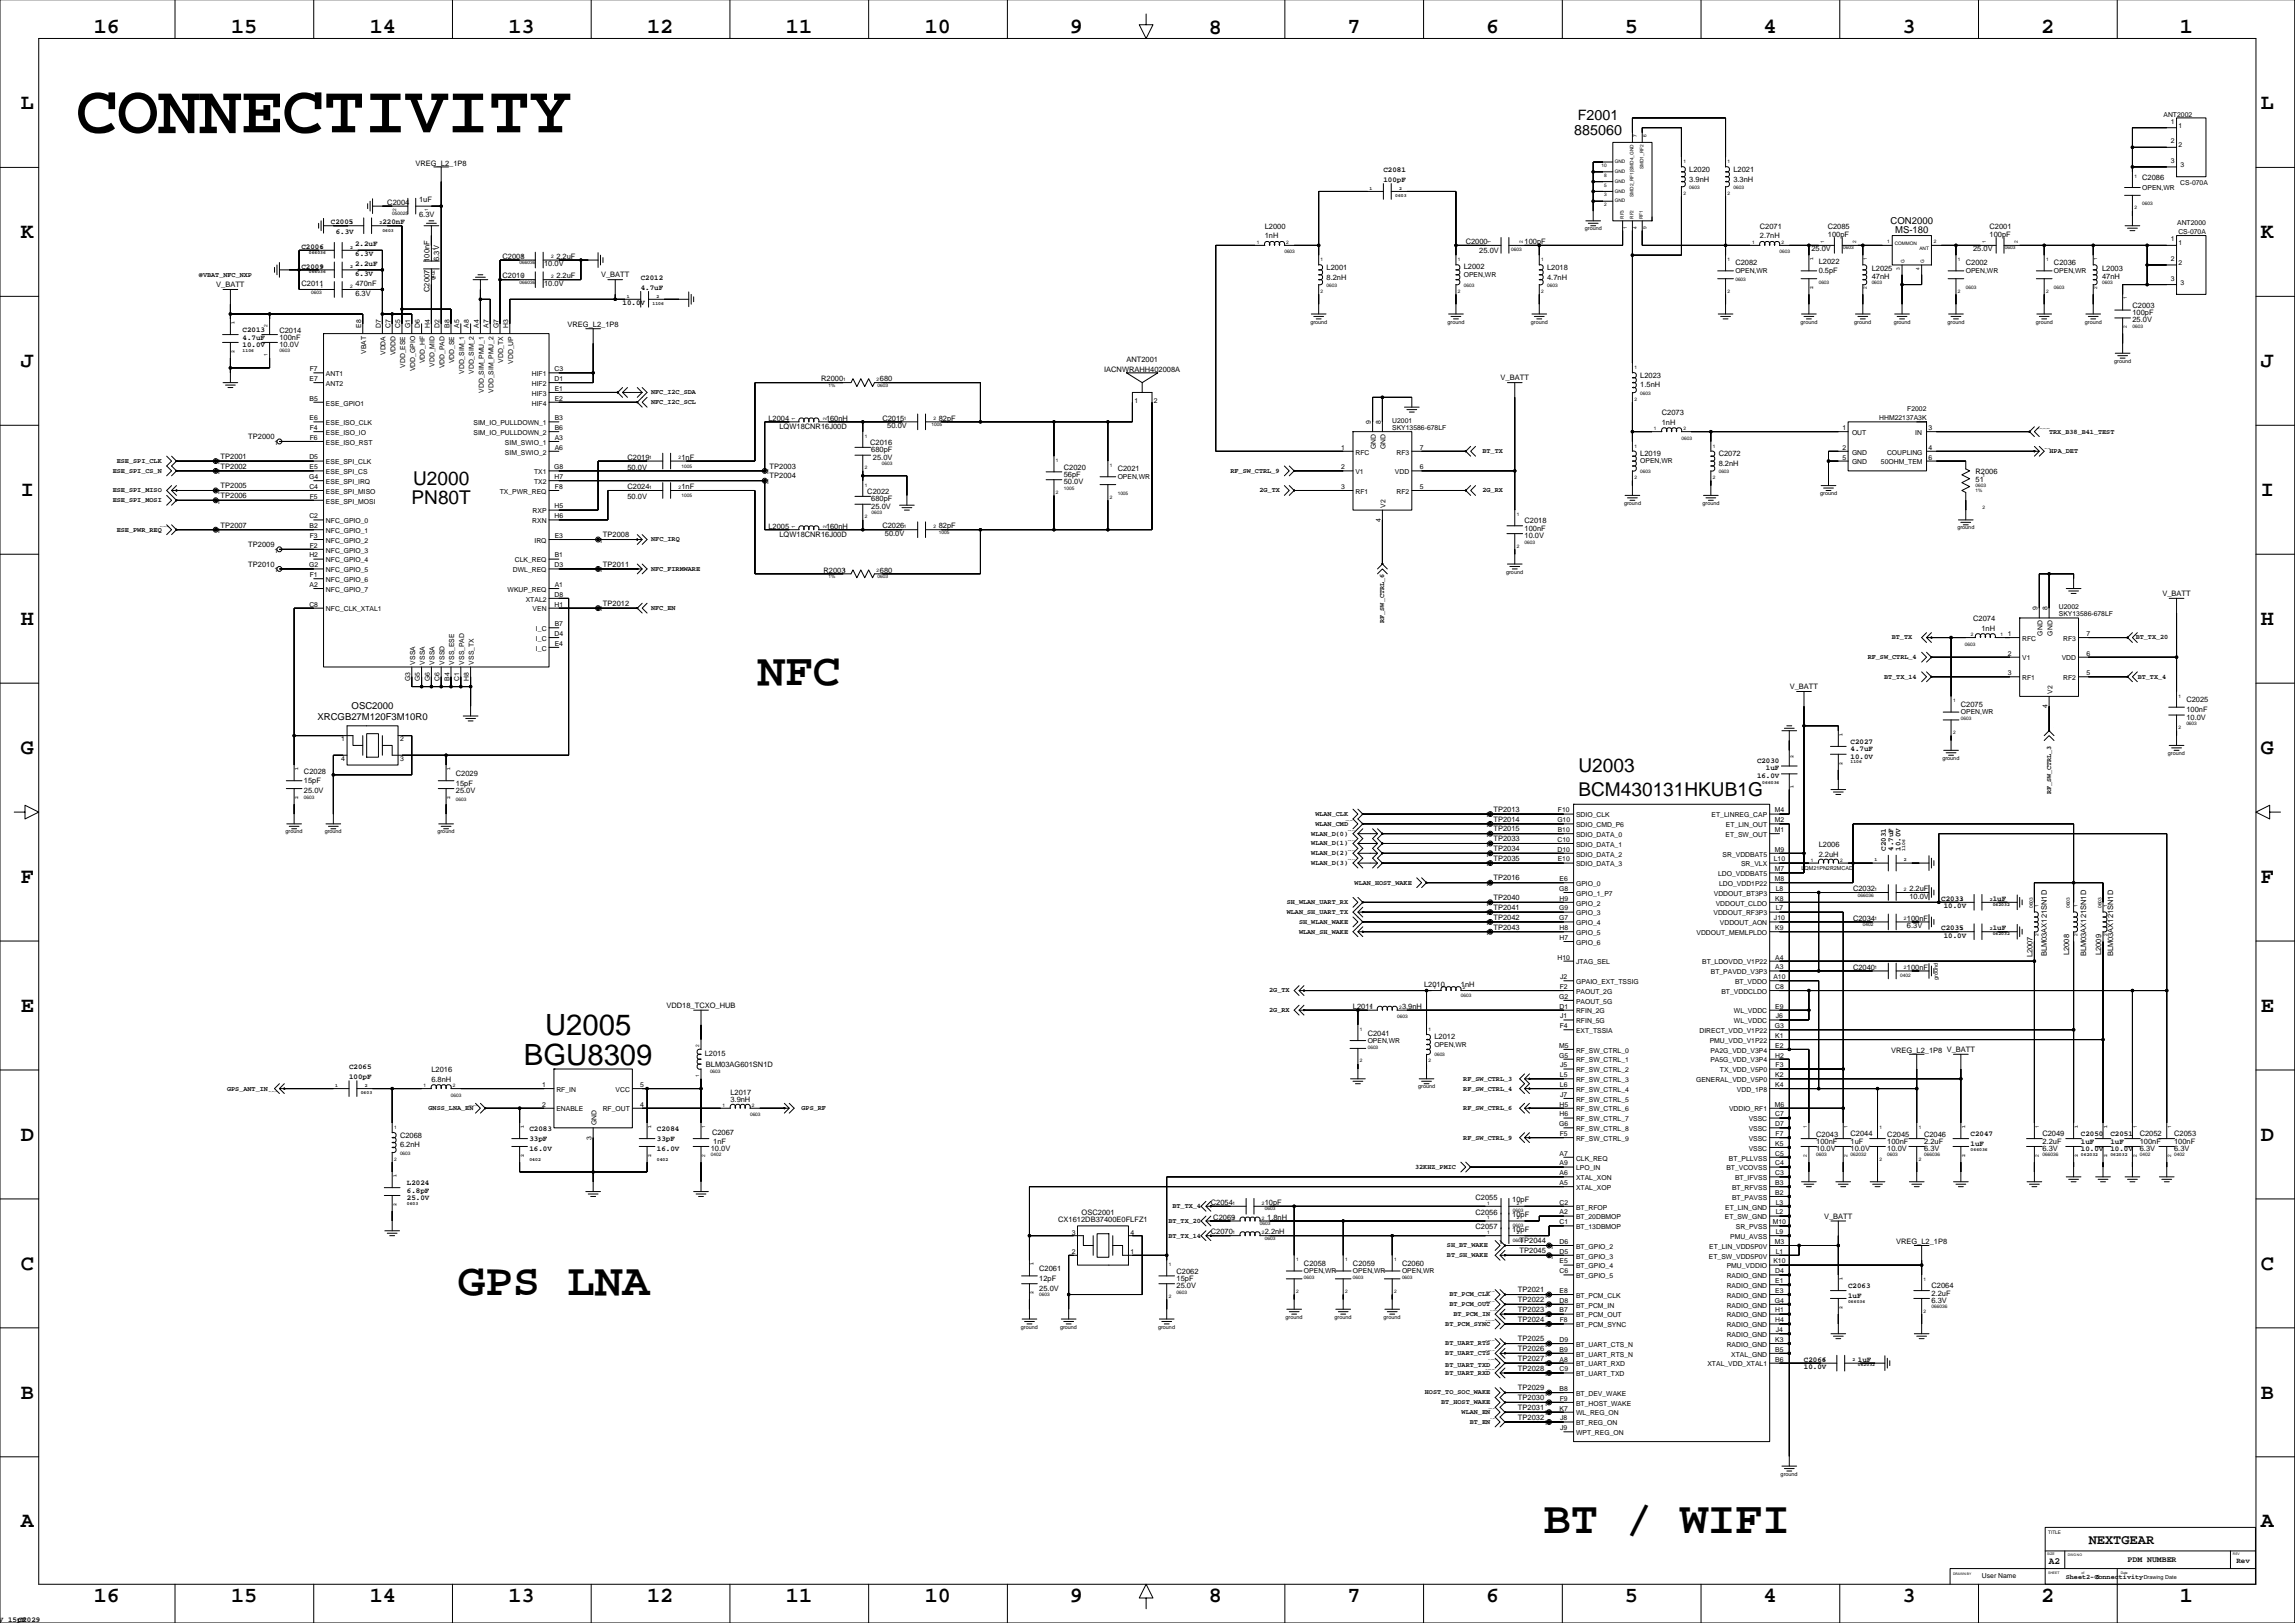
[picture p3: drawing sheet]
<svg xmlns="http://www.w3.org/2000/svg" width="1189mm" height="841mm" viewBox="0 0 1189 841" stroke-linecap="round" stroke-linejoin="round" font-family="sans-serif">
<defs><g id="words">
<text font-size="35.6" x="39" y="69">CONNECTIVITY</text>
<g font-size="23.6">
<text x="393" y="355">NFC</text>
<text x="237" y="671">GPS LNA</text>
<text x="800" y="794">BT / WIFI</text>
</g>
<g font-size="15.2">
<text x="282" y="536">U2005</text>
<text x="271" y="552">BGU8309</text>
</g>
<g font-size="11.3">
<text x="49" y="17">16</text>
<text x="120" y="17">15</text>
<text x="192" y="17">14</text>
<text x="263" y="17">13</text>
<text x="335" y="17">12</text>
<text x="407" y="17">11</text>
<text x="479" y="17">10</text>
<text x="554" y="17">9</text>
<text x="626" y="18">8</text>
<text x="698" y="17">7</text>
<text x="770" y="17">6</text>
<text x="842" y="17">5</text>
<text x="914" y="17">4</text>
<text x="985" y="17">3</text>
<text x="1057" y="17">2</text>
<text x="1129" y="17">1</text>
<text x="11" y="57">L</text>
<text x="1171" y="57">L</text>
<text x="11" y="123">K</text>
<text x="1171" y="123">K</text>
<text x="11" y="190">J</text>
<text x="1171" y="190">J</text>
<text x="11" y="257">I</text>
<text x="1171" y="257">I</text>
<text x="11" y="324">H</text>
<text x="1171" y="324">H</text>
<text x="11" y="391">G</text>
<text x="1171" y="391">G</text>
<text x="11" y="457">F</text>
<text x="1171" y="457">F</text>
<text x="11" y="524">E</text>
<text x="1171" y="524">E</text>
<text x="11" y="591">D</text>
<text x="1171" y="591">D</text>
<text x="11" y="658">C</text>
<text x="1171" y="658">C</text>
<text x="11" y="724">B</text>
<text x="1171" y="724">B</text>
<text x="11" y="791">A</text>
<text x="1171" y="791">A</text>
<text x="49" y="830">16</text>
<text x="120" y="830">15</text>
<text x="192" y="830">14</text>
<text x="263" y="830">13</text>
<text x="335" y="830">12</text>
<text x="407" y="830">11</text>
<text x="479" y="830">10</text>
<text x="554" y="830">9</text>
<text x="626" y="830">8</text>
<text x="698" y="830">7</text>
<text x="770" y="830">6</text>
<text x="842" y="830">5</text>
<text x="914" y="830">4</text>
<text x="985" y="830">3</text>
<text x="1057" y="830">2</text>
<text x="1129" y="830">1</text>
</g>
<g font-size="9.9">
<text x="214" y="251">U2000</text>
<text x="213" y="261">PN80T</text>
<text x="818" y="400">U2003</text>
<text x="818" y="413">BCM430131HKUB1G</text>
</g>
<g font-size="7.4">
<text x="817" y="62">F2001</text>
<text x="815" y="70">885060</text>
</g>
<text font-size="7.1" x="1082" y="800">NEXTGEAR</text>
<g font-size="4.9">
<text x="979" y="116">CON2000</text>
<text x="982" y="121">MS-180</text>
<text x="182" y="367">OSC2000</text>
<text x="164" y="373">XRCGB27M120F3M10R0</text>
<text x="1061" y="810">A2</text>
</g>
<text font-size="4.2" x="1102" y="809">PDM NUMBER</text>
<g font-size="3.9">
<text x="215" y="86">VREG_L2_1P8</text>
<text x="717" y="89">C2081</text>
<text x="875" y="89">L2020</text>
<text x="898" y="89">L2021</text>
<text x="717" y="94">100pF</text>
<text x="875" y="94">3.9nH</text>
<text x="898" y="94">3.3nH</text>
<text x="1110" y="93">C2086</text>
<text x="201" y="106">C2004</text>
<text x="217" y="105">1uF</text>
<text x="217" y="112">6.3V</text>
<text x="171" y="116">C2005</text>
<text x="198" y="116">220nF</text>
<text x="655" y="118">L2000</text>
<text x="912" y="118">C2071</text>
<text x="947" y="119">C2085</text>
<text x="1031" y="119">C2001</text>
<text x="174" y="121">6.3V</text>
<text x="655" y="123">1nH</text>
<text x="912" y="123">2.7nH</text>
<text x="947" y="123">100pF</text>
<text x="1031" y="123">100pF</text>
<text x="156" y="129">C2006</text>
<text x="184" y="128">2.2uF</text>
<text x="759" y="126">C2000</text>
<text x="766" y="131">25.0V</text>
<text x="790" y="126">100pF</text>
<text x="938" y="130">25.0V</text>
<text x="1022" y="130">25.0V</text>
<text x="184" y="138">2.2uF</text>
<text x="184" y="133">6.3V</text>
<text x="222" y="136" transform="rotate(-90 222 136)">100nF</text>
<text x="228" y="135" transform="rotate(-90 228 135)">6.3V</text>
<text x="260" y="134">C2008</text>
<text x="282" y="138">10.0V</text>
<text x="288" y="134">2.2uF</text>
<text x="899" y="137">C2082</text>
<text x="942" y="137">L2022</text>
<text x="1018" y="137">C2002</text>
<text x="1064" y="137">C2036</text>
<text x="156" y="139">C2009</text>
<text x="184" y="143">6.3V</text>
<text x="311" y="144">V_BATT</text>
<text x="687" y="140">L2001</text>
<text x="758" y="139">L2002</text>
<text x="801" y="140">L2018</text>
<text x="942" y="142">0.5pF</text>
<text x="970" y="141">L2025</text>
<text x="1089" y="141">L2003</text>
<text x="112" y="149">V_BATT</text>
<text x="156" y="148">C2011</text>
<text x="184" y="148">470nF</text>
<text x="260" y="144">C2010</text>
<text x="282" y="148">10.0V</text>
<text x="288" y="144">2.2uF</text>
<text x="332" y="145">C2012</text>
<text x="687" y="145">8.2nH</text>
<text x="801" y="145">4.7nH</text>
<text x="970" y="144">47nH</text>
<text x="1089" y="144">47nH</text>
<text x="184" y="153">6.3V</text>
<text x="222" y="151" transform="rotate(-90 222 151)">C2007</text>
<text x="332" y="150">4.7uF</text>
<text x="323" y="158">10.0V</text>
<text x="1105" y="159">C2003</text>
<text x="1105" y="167">25.0V</text>
<text x="1105" y="163">100pF</text>
<text x="126" y="172">C2013</text>
<text x="145" y="172">C2014</text>
<text x="294" y="170">VREG_L2_1P8</text>
<text x="126" y="180">10.0V</text>
<text x="126" y="176">4.7uF</text>
<text x="145" y="180">10.0V</text>
<text x="145" y="176">100nF</text>
<text x="583" y="187">ANT2001</text>
<text x="425" y="198">R2000</text>
<text x="456" y="198">680</text>
<text x="572" y="193">IACNWRAHH402008A</text>
<text x="777" y="197">V_BATT</text>
<text x="850" y="196">L2023</text>
<text x="850" y="201">1.5nH</text>
<text x="861" y="215">C2073</text>
<text x="398" y="218">L2004</text>
<text x="428" y="218">160nH</text>
<text x="457" y="218">C2015</text>
<text x="460" y="222">50.0V</text>
<text x="486" y="218">82pF</text>
<text x="861" y="220">1nH</text>
<text x="129" y="228">TP2000</text>
<text x="404" y="222">LQW18CNR16J00D</text>
<text x="451" y="231">C2016</text>
<text x="114" y="238">TP2001</text>
<text x="325" y="238">C2019</text>
<text x="353" y="238">1nF</text>
<text x="451" y="234">680pF</text>
<text x="452" y="238">25.0V</text>
<text x="850" y="236">L2019</text>
<text x="890" y="236">C2072</text>
<text x="114" y="243">TP2002</text>
<text x="325" y="243">50.0V</text>
<text x="399" y="243">TP2003</text>
<text x="551" y="243">C2020</text>
<text x="579" y="244">C2021</text>
<text x="890" y="241">8.2nH</text>
<text x="1023" y="246">R2006</text>
<text x="399" y="248">TP2004</text>
<text x="551" y="251">50.0V</text>
<text x="551" y="247">56pF</text>
<text x="1023" y="250">51</text>
<text x="114" y="253">TP2005</text>
<text x="114" y="258">TP2006</text>
<text x="325" y="253">C2024</text>
<text x="353" y="253">1nF</text>
<text x="449" y="256">C2022</text>
<text x="325" y="258">50.0V</text>
<text x="451" y="260">680pF</text>
<text x="451" y="264">25.0V</text>
<text x="114" y="273">TP2007</text>
<text x="398" y="274">L2005</text>
<text x="428" y="274">160nH</text>
<text x="457" y="274">C2026</text>
<text x="486" y="274">82pF</text>
<text x="790" y="275">100nF</text>
<text x="790" y="271">C2018</text>
<text x="312" y="278">TP2008</text>
<text x="404" y="278">LQW18CNR16J00D</text>
<text x="458" y="277">50.0V</text>
<text x="790" y="279">10.0V</text>
<text x="129" y="283">TP2009</text>
<text x="129" y="294">TP2010</text>
<text x="312" y="294">TP2011</text>
<text x="427" y="297">R2003</text>
<text x="456" y="297">680</text>
<text x="1120" y="309">V_BATT</text>
<text x="312" y="314">TP2012</text>
<text x="1022" y="322">C2074</text>
<text x="1026" y="327">1nH</text>
<text x="927" y="357">V_BATT</text>
<text x="1133" y="364">C2025</text>
<text x="1016" y="366">C2075</text>
<text x="1133" y="369">100nF</text>
<text x="1133" y="373">10.0V</text>
<text x="959" y="385">C2027</text>
<text x="959" y="389">4.7uF</text>
<text x="910" y="395">C2030</text>
<text x="959" y="393">10.0V</text>
<text x="157" y="401">C2028</text>
<text x="236" y="402">C2029</text>
<text x="915" y="399">1uF</text>
<text x="157" y="406">15pF</text>
<text x="236" y="407">15pF</text>
<text x="910" y="403">16.0V</text>
<text x="157" y="411">25.0V</text>
<text x="236" y="411">25.0V</text>
<text x="774" y="421">TP2013</text>
<text x="774" y="426">TP2014</text>
<text x="774" y="431">TP2015</text>
<text x="774" y="436">TP2033</text>
<text x="774" y="441">TP2034</text>
<text x="942" y="439">L2006</text>
<text x="942" y="444">2.2uH</text>
<text x="977" y="441" transform="rotate(-90 977 441)">C2031</text>
<text x="981" y="441" transform="rotate(-90 981 441)">4.7uF</text>
<text x="984" y="441" transform="rotate(-90 984 441)">10.0V</text>
<text x="774" y="446">TP2035</text>
<text x="774" y="456">TP2016</text>
<text x="960" y="462">C2032</text>
<text x="989" y="462">2.2uF</text>
<text x="774" y="466">TP2040</text>
<text x="989" y="465">10.0V</text>
<text x="1006" y="467">C2033</text>
<text x="1032" y="467">1uF</text>
<text x="774" y="471">TP2041</text>
<text x="1007" y="470">10.0V</text>
<text x="774" y="476">TP2042</text>
<text x="960" y="477">C2034</text>
<text x="988" y="477">100nF</text>
<text x="774" y="481">TP2043</text>
<text x="988" y="481">6.3V</text>
<text x="1006" y="482">C2035</text>
<text x="1007" y="486">10.0V</text>
<text x="1032" y="482">1uF</text>
<text x="1053" y="496" transform="rotate(-90 1053 496)">L2007</text>
<text x="1060" y="495" transform="rotate(-90 1060 495)">BLM03AX121SN1D</text>
<text x="1072" y="495" transform="rotate(-90 1072 495)">L2008</text>
<text x="1081" y="495" transform="rotate(-90 1081 495)">BLM03AX121SN1D</text>
<text x="1088" y="495" transform="rotate(-90 1088 495)">L2009</text>
<text x="1095" y="495" transform="rotate(-90 1095 495)">BLM03AX121SN1D</text>
<text x="960" y="502">C2040</text>
<text x="988" y="502">100nF</text>
<text x="738" y="511">L2010</text>
<text x="757" y="511">1nH</text>
<text x="345" y="522">VDD18_TCXO_HUB</text>
<text x="701" y="523">L2011</text>
<text x="726" y="523">3.9nH</text>
<text x="708" y="537">C2041</text>
<text x="743" y="538">L2012</text>
<text x="980" y="545">VREG_L2_1P8 V_BATT</text>
<text x="365" y="547">L2015</text>
<text x="181" y="554">C2065</text>
<text x="223" y="555">L2016</text>
<text x="366" y="553">BLM03AG601SN1D</text>
<text x="181" y="559">100pF</text>
<text x="223" y="560">6.8nH</text>
<text x="378" y="567">L2017</text>
<text x="378" y="571">3.9nH</text>
<text x="274" y="586">C2083</text>
<text x="340" y="586">C2084</text>
<text x="369" y="588">C2067</text>
<text x="207" y="589">C2068</text>
<text x="274" y="591">33pF</text>
<text x="340" y="591">33pF</text>
<text x="369" y="592">1nF</text>
<text x="941" y="593">100nF</text>
<text x="941" y="589">C2043</text>
<text x="959" y="589">C2044</text>
<text x="959" y="592">1uF</text>
<text x="978" y="589">C2045</text>
<text x="978" y="593">100nF</text>
<text x="997" y="589">C2046</text>
<text x="997" y="593">2.2uF</text>
<text x="1021" y="589">C2047</text>
<text x="1021" y="594">1uF</text>
<text x="1058" y="589">C2049</text>
<text x="1058" y="592">2.2uF</text>
<text x="1078" y="592">1uF</text>
<text x="1078" y="589">C2050</text>
<text x="1093" y="589">C2051</text>
<text x="1093" y="592">1uF</text>
<text x="1108" y="589">C2052</text>
<text x="1108" y="592">100nF</text>
<text x="1126" y="592">100nF</text>
<text x="1126" y="589">C2053</text>
<text x="207" y="594">6.2nH</text>
<text x="274" y="596">16.0V</text>
<text x="340" y="596">16.0V</text>
<text x="368" y="596">10.0V</text>
<text x="941" y="596">10.0V</text>
<text x="959" y="596">10.0V</text>
<text x="978" y="596">10.0V</text>
<text x="997" y="596">6.3V</text>
<text x="1058" y="596">6.3V</text>
<text x="1078" y="596">10.0V</text>
<text x="1093" y="596">10.0V</text>
<text x="1108" y="596">6.3V</text>
<text x="1126" y="596">6.3V</text>
<text x="211" y="614">L2024</text>
<text x="211" y="618">6.8pF</text>
<text x="211" y="622">25.0V</text>
<text x="764" y="622">C2055</text>
<text x="783" y="623">10pF</text>
<text x="560" y="629">OSC2001</text>
<text x="627" y="624">C2054</text>
<text x="655" y="624">10pF</text>
<text x="764" y="629">C2056</text>
<text x="548" y="633">CX1612DB37400E0FLFZ1</text>
<text x="629" y="632">C2069</text>
<text x="656" y="632">1.8nH</text>
<text x="783" y="630">10pF</text>
<text x="945" y="631">V_BATT</text>
<text x="627" y="639">C2070</text>
<text x="655" y="639">2.2nH</text>
<text x="764" y="637">C2057</text>
<text x="783" y="638">10pF</text>
<text x="787" y="644">TP2044</text>
<text x="982" y="644">VREG_L2_1P8</text>
<text x="787" y="649">TP2045</text>
<text x="538" y="658">C2061</text>
<text x="609" y="660">C2062</text>
<text x="675" y="656">C2058</text>
<text x="701" y="656">C2059</text>
<text x="726" y="656">C2060</text>
<text x="538" y="663">12pF</text>
<text x="609" y="663">15pF</text>
<text x="538" y="669">25.0V</text>
<text x="609" y="667">25.0V</text>
<text x="786" y="669">TP2021</text>
<text x="957" y="667">C2063</text>
<text x="1001" y="667">C2064</text>
<text x="1001" y="671">2.2uF</text>
<text x="786" y="674">TP2022</text>
<text x="957" y="672">1uF</text>
<text x="1001" y="675">6.3V</text>
<text x="786" y="680">TP2023</text>
<text x="786" y="685">TP2024</text>
<text x="786" y="695">TP2025</text>
<text x="786" y="700">TP2026</text>
<text x="786" y="705">TP2027</text>
<text x="935" y="705">C2066</text>
<text x="962" y="705">1uF</text>
<text x="786" y="710">TP2028</text>
<text x="935" y="709">10.0V</text>
<text x="786" y="720">TP2029</text>
<text x="786" y="725">TP2030</text>
<text x="786" y="730">TP2031</text>
<text x="786" y="735">TP2032</text>
<text x="1158" y="810">Rev</text>
<text x="-1" y="840">V 15pF</text>
<text x="9" y="840">C2029</text>
</g>
<g font-size="3.5">
<text x="1121" y="60">ANT2002</text>
<text x="1125" y="64">1</text>
<text x="1129" y="66">1</text>
<text x="1125" y="74">2</text>
<text x="1129" y="76">2</text>
<text x="1125" y="84">3</text>
<text x="1130" y="86">3</text>
<text x="1110" y="98">OPEN,WR</text>
<text x="1129" y="96">CS-070A</text>
<text x="1128" y="116">ANT2000</text>
<text x="1125" y="125">1</text>
<text x="1128" y="121">CS-070A</text>
<text x="1129" y="127">1</text>
<text x="1125" y="135">2</text>
<text x="1129" y="137">2</text>
<text x="103" y="143">@VBAT_NFC_NXP</text>
<text x="758" y="144">OPEN,WR</text>
<text x="899" y="142">OPEN,WR</text>
<text x="1018" y="142">OPEN,WR</text>
<text x="1064" y="142">OPEN,WR</text>
<text x="1125" y="145">3</text>
<text x="1130" y="147">3</text>
<text x="187" y="170" transform="rotate(-90 187 170)">E8</text>
<text x="197" y="170" transform="rotate(-90 197 170)">D7</text>
<text x="202" y="170" transform="rotate(-90 202 170)">C7</text>
<text x="207" y="170" transform="rotate(-90 207 170)">C5</text>
<text x="212" y="170" transform="rotate(-90 212 170)">G1</text>
<text x="218" y="170" transform="rotate(-90 218 170)">D6</text>
<text x="223" y="170" transform="rotate(-90 223 170)">H4</text>
<text x="228" y="170" transform="rotate(-90 228 170)">D2</text>
<text x="233" y="170" transform="rotate(-90 233 170)">B8</text>
<text x="238" y="170" transform="rotate(-90 238 170)">A5</text>
<text x="243" y="170" transform="rotate(-90 243 170)">A8</text>
<text x="248" y="170" transform="rotate(-90 248 170)">A4</text>
<text x="253" y="170" transform="rotate(-90 253 170)">A7</text>
<text x="258" y="170" transform="rotate(-90 258 170)">G7</text>
<text x="263" y="170" transform="rotate(-90 263 170)">H3</text>
<text x="190" y="183" transform="rotate(-90 190 183)">VBAT</text>
<text x="200" y="184" transform="rotate(-90 200 184)">VDDA</text>
<text x="205" y="184" transform="rotate(-90 205 184)">VDDD</text>
<text x="210" y="191" transform="rotate(-90 210 191)">VDD_ESE</text>
<text x="220" y="188" transform="rotate(-90 220 188)">VDD_HF</text>
<text x="225" y="190" transform="rotate(-90 225 190)">VDD_MID</text>
<text x="230" y="191" transform="rotate(-90 230 191)">VDD_PAD</text>
<text x="235" y="188" transform="rotate(-90 235 188)">VDD_SE</text>
<text x="261" y="188" transform="rotate(-90 261 188)">VDD_TX</text>
<text x="266" y="188" transform="rotate(-90 266 188)">VDD_UP</text>
<text x="160" y="197">E7</text>
<text x="160" y="192">F7</text>
<text x="169" y="195">ANT1</text>
<text x="215" y="192" transform="rotate(-90 215 192)">VDD_GPIO</text>
<text x="240" y="194" transform="rotate(-90 240 194)">VDD_SIM_1</text>
<text x="245" y="194" transform="rotate(-90 245 194)">VDD_SIM_2</text>
<text x="276" y="195">HIF1</text>
<text x="287" y="197">D1</text>
<text x="287" y="192">C3</text>
<text x="169" y="200">ANT2</text>
<text x="251" y="203" transform="rotate(-90 251 203)">VDD_SIM_PMU_1</text>
<text x="256" y="203" transform="rotate(-90 256 203)">VDD_SIM_PMU_2</text>
<text x="276" y="200">HIF2</text>
<text x="287" y="202">E1</text>
<text x="160" y="208">B5</text>
<text x="276" y="205">HIF3</text>
<text x="287" y="208">E2</text>
<text x="337" y="209">NFC_I2C_SCL</text>
<text x="337" y="204">NFC_I2C_SDA</text>
<text x="588" y="209">1</text>
<text x="598" y="209">2</text>
<text x="169" y="210">ESE_GPIO1</text>
<text x="276" y="210">HIF4</text>
<text x="988" y="213">F2002</text>
<text x="160" y="218">E6</text>
<text x="169" y="220">ESE_ISO_CLK</text>
<text x="245" y="220">SIM_IO_PULLDOWN_1</text>
<text x="287" y="218">B3</text>
<text x="710" y="219" transform="rotate(-90 710 219)">9</text>
<text x="715" y="219" transform="rotate(-90 715 219)">8</text>
<text x="721" y="219">U2001</text>
<text x="973" y="218">HHM22137A3K</text>
<text x="160" y="228">F6</text>
<text x="160" y="223">F4</text>
<text x="169" y="225">ESE_ISO_IO</text>
<text x="245" y="225">SIM_IO_PULLDOWN_2</text>
<text x="287" y="228">A3</text>
<text x="287" y="223">B6</text>
<text x="721" y="223">SKY13586-678LF</text>
<text x="954" y="223">1</text>
<text x="959" y="225">OUT</text>
<text x="992" y="225">IN</text>
<text x="999" y="223">3</text>
<text x="1061" y="225">TRX_B38_B41_TEST</text>
<text x="142" y="230">1</text>
<text x="169" y="230">ESE_ISO_RST</text>
<text x="262" y="230">SIM_SWIO_1</text>
<text x="287" y="233">A6</text>
<text x="695" y="233">1</text>
<text x="713" y="233" transform="rotate(-90 713 233)">GND</text>
<text x="718" y="233" transform="rotate(-90 718 233)">GND</text>
<text x="735" y="233">7</text>
<text x="954" y="233">2</text>
<text x="999" y="233">4</text>
<text x="61" y="240">ESE_SPI_CLK</text>
<text x="160" y="238">D5</text>
<text x="262" y="235">SIM_SWIO_2</text>
<text x="702" y="235">RFC</text>
<text x="723" y="235">RF3</text>
<text x="768" y="235">BT_TX</text>
<text x="954" y="238">5</text>
<text x="959" y="235">GND</text>
<text x="978" y="235">COUPLING</text>
<text x="999" y="238">6</text>
<text x="1062" y="235">HPA_DET</text>
<text x="58" y="245">ESE_SPI_CS_N</text>
<text x="112" y="241">1</text>
<text x="112" y="246">1</text>
<text x="160" y="243">E5</text>
<text x="169" y="241">ESE_SPI_CLK</text>
<text x="169" y="246">ESE_SPI_CS</text>
<text x="277" y="246">TX1</text>
<text x="287" y="243">G8</text>
<text x="397" y="246">1</text>
<text x="637" y="245">RF_SW_CTRL_9</text>
<text x="695" y="243">2</text>
<text x="702" y="246">V1</text>
<text x="723" y="246">VDD</text>
<text x="735" y="243">6</text>
<text x="850" y="240">OPEN,WR</text>
<text x="959" y="241">GND</text>
<text x="974" y="241">50OHM_TEM</text>
<text x="160" y="248">G4</text>
<text x="169" y="251">ESE_SPI_IRQ</text>
<text x="277" y="251">TX2</text>
<text x="287" y="248">H7</text>
<text x="397" y="251">1</text>
<text x="579" y="248">OPEN,WR</text>
<text x="58" y="255">ESE_SPI_MISO</text>
<text x="112" y="256">1</text>
<text x="160" y="253">C4</text>
<text x="169" y="256">ESE_SPI_MISO</text>
<text x="259" y="256">TX_PWR_REQ</text>
<text x="287" y="253">F8</text>
<text x="652" y="255">2G_TX</text>
<text x="695" y="253">3</text>
<text x="702" y="256">RF1</text>
<text x="723" y="256">RF2</text>
<text x="735" y="253">5</text>
<text x="768" y="255">2G_RX</text>
<text x="58" y="260">ESE_SPI_MOSI</text>
<text x="112" y="261">1</text>
<text x="160" y="258">F5</text>
<text x="169" y="261">ESE_SPI_MOSI</text>
<text x="287" y="263">H5</text>
<text x="718" y="263" transform="rotate(-90 718 263)">V2</text>
<text x="160" y="268">C2</text>
<text x="276" y="266">RXP</text>
<text x="287" y="268">H6</text>
<text x="61" y="275">ESE_PWR_REQ</text>
<text x="160" y="274">B2</text>
<text x="169" y="271">NFC_GPIO_0</text>
<text x="276" y="271">RXN</text>
<text x="715" y="270" transform="rotate(-90 715 270)">4</text>
<text x="112" y="276">1</text>
<text x="160" y="279">F3</text>
<text x="169" y="276">NFC_GPIO_1</text>
<text x="169" y="281">NFC_GPIO_2</text>
<text x="277" y="281">IRQ</text>
<text x="287" y="279">E3</text>
<text x="310" y="281">1</text>
<text x="337" y="280">NFC_IRQ</text>
<text x="142" y="286">1</text>
<text x="160" y="284">F2</text>
<text x="169" y="286">NFC_GPIO_3</text>
<text x="160" y="294">G2</text>
<text x="160" y="289">H2</text>
<text x="169" y="291">NFC_GPIO_4</text>
<text x="267" y="291">CLK_REQ</text>
<text x="287" y="294">D3</text>
<text x="287" y="289">B1</text>
<text x="142" y="296">1</text>
<text x="160" y="299">F1</text>
<text x="169" y="296">NFC_GPIO_5</text>
<text x="266" y="296">DWL_REQ</text>
<text x="310" y="296">1</text>
<text x="337" y="296">NFC_FIRMWARE</text>
<text x="160" y="304">A2</text>
<text x="169" y="301">NFC_GPIO_6</text>
<text x="287" y="304">A1</text>
<text x="169" y="307">NFC_GPIO_7</text>
<text x="263" y="307">WKUP_REQ</text>
<text x="272" y="312">XTAL2</text>
<text x="287" y="309">D8</text>
<text x="160" y="314">C8</text>
<text x="169" y="317">NFC_CLK_XTAL1</text>
<text x="276" y="317">VEN</text>
<text x="287" y="314">H1</text>
<text x="310" y="317">1</text>
<text x="337" y="316">NFC_EN</text>
<text x="1056" y="316" transform="rotate(-90 1056 316)">9</text>
<text x="1061" y="316" transform="rotate(-90 1061 316)">8</text>
<text x="1067" y="315">U2002</text>
<text x="717" y="323" transform="rotate(-90 717 323)">RF_SW_CTRL_6</text>
<text x="1067" y="319">SKY13586-678LF</text>
<text x="278" y="327">I_C</text>
<text x="287" y="329">D4</text>
<text x="287" y="324">B7</text>
<text x="1040" y="329">1</text>
<text x="1058" y="329" transform="rotate(-90 1058 329)">GND</text>
<text x="1063" y="329" transform="rotate(-90 1063 329)">GND</text>
<text x="1081" y="329">7</text>
<text x="278" y="332">I_C</text>
<text x="287" y="334">E4</text>
<text x="980" y="331">BT_TX</text>
<text x="1048" y="332">RFC</text>
<text x="1069" y="332">RF3</text>
<text x="1106" y="331">BT_TX_20</text>
<text x="278" y="337">I_C</text>
<text x="968" y="341">RF_SW_CTRL_4</text>
<text x="1040" y="340">2</text>
<text x="1081" y="340">6</text>
<text x="215" y="344" transform="rotate(-90 215 344)">VSSA</text>
<text x="220" y="344" transform="rotate(-90 220 344)">VSSA</text>
<text x="225" y="344" transform="rotate(-90 225 344)">VSSA</text>
<text x="230" y="344" transform="rotate(-90 230 344)">VSSD</text>
<text x="235" y="344" transform="rotate(-90 235 344)">VSS_ESE</text>
<text x="240" y="344" transform="rotate(-90 240 344)">VSS_PAD</text>
<text x="245" y="344" transform="rotate(-90 245 344)">VSS_TX</text>
<text x="1048" y="342">V1</text>
<text x="1068" y="342">VDD</text>
<text x="212" y="353" transform="rotate(-90 212 353)">G3</text>
<text x="218" y="353" transform="rotate(-90 218 353)">G5</text>
<text x="223" y="353" transform="rotate(-90 223 353)">G6</text>
<text x="228" y="353" transform="rotate(-90 228 353)">C6</text>
<text x="233" y="353" transform="rotate(-90 233 353)">B4</text>
<text x="238" y="353" transform="rotate(-90 238 353)">C1</text>
<text x="243" y="353" transform="rotate(-90 243 353)">H8</text>
<text x="976" y="352">BT_TX_14</text>
<text x="1040" y="350">3</text>
<text x="1048" y="352">RF1</text>
<text x="1069" y="352">RF2</text>
<text x="1081" y="350">5</text>
<text x="1107" y="352">BT_TX_4</text>
<text x="1063" y="359" transform="rotate(-90 1063 359)">V2</text>
<text x="1016" y="370">OPEN,WR</text>
<text x="1061" y="367" transform="rotate(-90 1061 367)">4</text>
<text x="177" y="384">1</text>
<text x="207" y="384">2</text>
<text x="177" y="394">4</text>
<text x="207" y="394">3</text>
<text x="1062" y="412" transform="rotate(-90 1062 412)">RF_SW_CTRL_3</text>
<text x="681" y="423">WLAN_CLK</text>
<text x="769" y="423">1</text>
<text x="807" y="426">G10</text>
<text x="807" y="421">F10</text>
<text x="816" y="423">SDIO_CLK</text>
<text x="887" y="423">ET_LINREG_CAP</text>
<text x="919" y="421">M4</text>
<text x="919" y="426">M2</text>
<text x="681" y="428">WLAN_CMD</text>
<text x="769" y="428">1</text>
<text x="807" y="431">B10</text>
<text x="816" y="428">SDIO_CMD_P6</text>
<text x="894" y="428">ET_LIN_OUT</text>
<text x="919" y="431">M1</text>
<text x="679" y="438">WLAN_D(1)</text>
<text x="679" y="433">WLAN_D(0)</text>
<text x="769" y="434">1</text>
<text x="807" y="436">C10</text>
<text x="816" y="434">SDIO_DATA_0</text>
<text x="894" y="434">ET_SW_OUT</text>
<text x="679" y="443">WLAN_D(2)</text>
<text x="769" y="439">1</text>
<text x="769" y="444">1</text>
<text x="807" y="441">D10</text>
<text x="816" y="439">SDIO_DATA_1</text>
<text x="816" y="444">SDIO_DATA_2</text>
<text x="892" y="444">SR_VDDBAT5</text>
<text x="919" y="441">M9</text>
<text x="679" y="448">WLAN_D(3)</text>
<text x="769" y="449">1</text>
<text x="807" y="446">E10</text>
<text x="816" y="449">SDIO_DATA_3</text>
<text x="902" y="449">SR_VLX</text>
<text x="919" y="446">L10</text>
<text x="890" y="454">LDO_VDDBAT5</text>
<text x="919" y="451">M7</text>
<text x="702" y="458">WLAN_HOST_WAKE</text>
<text x="769" y="459">1</text>
<text x="808" y="461">G8</text>
<text x="808" y="456">E6</text>
<text x="816" y="459">GPIO_0</text>
<text x="891" y="459">LDO_VDD1P22</text>
<text x="919" y="456">M8</text>
<text x="920" y="461">L8</text>
<text x="808" y="467">H9</text>
<text x="816" y="464">GPIO_1_P7</text>
<text x="888" y="464">VDDOUT_BT3P3</text>
<text x="920" y="467">K8</text>
<text x="667" y="468">SH_WLAN_UART_RX</text>
<text x="667" y="473">WLAN_SH_UART_TX</text>
<text x="769" y="469">1</text>
<text x="808" y="472">G9</text>
<text x="816" y="469">GPIO_2</text>
<text x="889" y="469">VDDOUT_CLDO</text>
<text x="920" y="472">L7</text>
<text x="673" y="479">SH_WLAN_WAKE</text>
<text x="769" y="474">1</text>
<text x="769" y="479">1</text>
<text x="808" y="477">G7</text>
<text x="816" y="474">GPIO_3</text>
<text x="816" y="479">GPIO_4</text>
<text x="888" y="474">VDDOUT_RF3P3</text>
<text x="891" y="479">VDDOUT_AON</text>
<text x="919" y="477">J10</text>
<text x="673" y="484">WLAN_SH_WAKE</text>
<text x="769" y="484">1</text>
<text x="808" y="482">H8</text>
<text x="816" y="484">GPIO_5</text>
<text x="879" y="484">VDDOUT_MEMLPLDO</text>
<text x="920" y="482">K9</text>
<text x="808" y="487">H7</text>
<text x="816" y="489">GPIO_6</text>
<text x="807" y="497">H10</text>
<text x="920" y="497">A4</text>
<text x="816" y="500">JTAG_SEL</text>
<text x="882" y="500">BT_LDOVDD_V1P22</text>
<text x="920" y="502">A3</text>
<text x="808" y="507">J2</text>
<text x="816" y="510">GPAIO_EXT_TSSIG</text>
<text x="886" y="505">BT_PAVDD_V3P3</text>
<text x="899" y="510">BT_VDDO</text>
<text x="919" y="507">A10</text>
<text x="657" y="514">2G_TX</text>
<text x="808" y="512">F2</text>
<text x="816" y="515">PAOUT_2G</text>
<text x="892" y="515">BT_VDDCLDO</text>
<text x="920" y="512">C8</text>
<text x="808" y="517">G2</text>
<text x="816" y="520">PAOUT_5G</text>
<text x="657" y="524">2G_RX</text>
<text x="808" y="522">D1</text>
<text x="808" y="527">J1</text>
<text x="816" y="525">RFIN_2G</text>
<text x="898" y="525">WL_VDDC</text>
<text x="920" y="522">E9</text>
<text x="920" y="527">J6</text>
<text x="808" y="533">F4</text>
<text x="816" y="530">RFIN_5G</text>
<text x="898" y="530">WL_VDDC</text>
<text x="919" y="533">G3</text>
<text x="816" y="535">EXT_TSSIA</text>
<text x="880" y="535">DIRECT_VDD_V1P22</text>
<text x="920" y="538">K1</text>
<text x="708" y="540">OPEN,WR</text>
<text x="743" y="542">OPEN,WR</text>
<text x="808" y="543">M5</text>
<text x="816" y="545">RF_SW_CTRL_0</text>
<text x="886" y="540">PMU_VDD_V1P22</text>
<text x="886" y="545">PA2G_VDD_V3P4</text>
<text x="920" y="543">E2</text>
<text x="808" y="548">G5</text>
<text x="816" y="550">RF_SW_CTRL_1</text>
<text x="886" y="550">PA5G_VDD_V3P4</text>
<text x="920" y="548">H2</text>
<text x="808" y="558">L5</text>
<text x="808" y="553">J5</text>
<text x="816" y="555">RF_SW_CTRL_2</text>
<text x="891" y="555">TX_VDD_V5P0</text>
<text x="920" y="558">K2</text>
<text x="920" y="553">F3</text>
<text x="281" y="563">1</text>
<text x="332" y="563">5</text>
<text x="758" y="560">RF_SW_CTRL_3</text>
<text x="808" y="563">L6</text>
<text x="816" y="560">RF_SW_CTRL_3</text>
<text x="879" y="560">GENERAL_VDD_V5P0</text>
<text x="920" y="563">K4</text>
<text x="118" y="565">GPS_ANT_IN</text>
<text x="288" y="566">RF_IN</text>
<text x="319" y="566">VCC</text>
<text x="758" y="565">RF_SW_CTRL_4</text>
<text x="808" y="568">J7</text>
<text x="816" y="566">RF_SW_CTRL_4</text>
<text x="900" y="566">VDD_1P8</text>
<text x="222" y="575">GNSS_LNA_EN</text>
<text x="281" y="573">2</text>
<text x="288" y="576">ENABLE</text>
<text x="312" y="576">RF_OUT</text>
<text x="332" y="573">4</text>
<text x="415" y="575">GPS_RF</text>
<text x="758" y="575">RF_SW_CTRL_6</text>
<text x="808" y="573">H5</text>
<text x="816" y="571">RF_SW_CTRL_5</text>
<text x="816" y="576">RF_SW_CTRL_6</text>
<text x="896" y="576">VDDIO_RF1</text>
<text x="919" y="573">M6</text>
<text x="808" y="578">H6</text>
<text x="816" y="581">RF_SW_CTRL_7</text>
<text x="906" y="581">VSSC</text>
<text x="920" y="578">C7</text>
<text x="309" y="583" transform="rotate(-90 309 583)">GND</text>
<text x="808" y="583">G6</text>
<text x="816" y="586">RF_SW_CTRL_8</text>
<text x="906" y="586">VSSC</text>
<text x="920" y="583">D7</text>
<text x="306" y="590" transform="rotate(-90 306 590)">3</text>
<text x="758" y="590">RF_SW_CTRL_9</text>
<text x="808" y="588">F5</text>
<text x="816" y="591">RF_SW_CTRL_9</text>
<text x="906" y="591">VSSC</text>
<text x="920" y="593">K5</text>
<text x="920" y="588">F7</text>
<text x="808" y="599">A7</text>
<text x="906" y="596">VSSC</text>
<text x="920" y="599">C5</text>
<text x="733" y="605">32KHZ_PMIC</text>
<text x="808" y="604">A9</text>
<text x="816" y="601">CLK_REQ</text>
<text x="896" y="601">BT_PLLVSS</text>
<text x="920" y="604">C4</text>
<text x="808" y="609">A6</text>
<text x="816" y="606">LPO_IN</text>
<text x="816" y="611">XTAL_XON</text>
<text x="894" y="606">BT_VCOVSS</text>
<text x="899" y="611">BT_IFVSS</text>
<text x="920" y="609">C3</text>
<text x="808" y="614">A5</text>
<text x="816" y="616">XTAL_XOP</text>
<text x="897" y="616">BT_RFVSS</text>
<text x="920" y="614">B3</text>
<text x="808" y="624">C2</text>
<text x="897" y="621">BT_PAVSS</text>
<text x="920" y="619">B2</text>
<text x="920" y="624">L3</text>
<text x="607" y="626">BT_TX_4</text>
<text x="808" y="629">A2</text>
<text x="816" y="627">BT_RFOP</text>
<text x="894" y="627">ET_LIN_GND</text>
<text x="920" y="629">L2</text>
<text x="605" y="633">BT_TX_20</text>
<text x="808" y="634">C1</text>
<text x="816" y="632">BT_20DBMOP</text>
<text x="894" y="632">ET_SW_GND</text>
<text x="918" y="634">M10</text>
<text x="555" y="639">3</text>
<text x="586" y="639">4</text>
<text x="605" y="641">BT_TX_14</text>
<text x="816" y="637">BT_13DBMOP</text>
<text x="896" y="642">PMU_AVSS</text>
<text x="899" y="637">SR_PVSS</text>
<text x="920" y="639">L9</text>
<text x="750" y="646">SH_BT_WAKE</text>
<text x="803" y="647">1</text>
<text x="808" y="644">D6</text>
<text x="816" y="647">BT_GPIO_2</text>
<text x="885" y="647">ET_LIN_VDD5P0V</text>
<text x="919" y="644">M3</text>
<text x="555" y="650">2</text>
<text x="586" y="650">1</text>
<text x="750" y="651">BT_SH_WAKE</text>
<text x="803" y="652">1</text>
<text x="808" y="649">D5</text>
<text x="816" y="652">BT_GPIO_3</text>
<text x="885" y="652">ET_SW_VDD5P0V</text>
<text x="920" y="649">L1</text>
<text x="675" y="660">OPEN,WR</text>
<text x="701" y="660">OPEN,WR</text>
<text x="726" y="660">OPEN,WR</text>
<text x="808" y="660">C6</text>
<text x="808" y="654">E5</text>
<text x="816" y="657">BT_GPIO_4</text>
<text x="894" y="657">PMU_VDDIO</text>
<text x="919" y="654">K10</text>
<text x="920" y="660">D4</text>
<text x="816" y="662">BT_GPIO_5</text>
<text x="894" y="662">RADIO_GND</text>
<text x="920" y="665">E1</text>
<text x="751" y="672">BT_PCM_CLK</text>
<text x="808" y="670">E8</text>
<text x="894" y="667">RADIO_GND</text>
<text x="920" y="670">E3</text>
<text x="751" y="677">BT_PCM_OUT</text>
<text x="800" y="672">1</text>
<text x="800" y="677">1</text>
<text x="808" y="675">D8</text>
<text x="816" y="672">BT_PCM_CLK</text>
<text x="816" y="677">BT_PCM_IN</text>
<text x="894" y="672">RADIO_GND</text>
<text x="894" y="677">RADIO_GND</text>
<text x="919" y="675">G4</text>
<text x="753" y="682">BT_PCM_IN</text>
<text x="800" y="682">1</text>
<text x="808" y="680">B7</text>
<text x="816" y="682">BT_PCM_OUT</text>
<text x="894" y="682">RADIO_GND</text>
<text x="920" y="680">H1</text>
<text x="749" y="687">BT_PCM_SYNC</text>
<text x="800" y="687">1</text>
<text x="808" y="685">F8</text>
<text x="816" y="687">BT_PCM_SYNC</text>
<text x="894" y="687">RADIO_GND</text>
<text x="920" y="685">H4</text>
<text x="920" y="690">J4</text>
<text x="808" y="695">D9</text>
<text x="894" y="693">RADIO_GND</text>
<text x="920" y="695">K3</text>
<text x="749" y="697">BT_UART_RTS</text>
<text x="749" y="702">BT_UART_CTS</text>
<text x="800" y="698">1</text>
<text x="808" y="700">B9</text>
<text x="816" y="698">BT_UART_CTS_N</text>
<text x="894" y="698">RADIO_GND</text>
<text x="920" y="700">B5</text>
<text x="749" y="708">BT_UART_TXD</text>
<text x="800" y="703">1</text>
<text x="800" y="708">1</text>
<text x="808" y="705">A8</text>
<text x="816" y="703">BT_UART_RTS_N</text>
<text x="816" y="708">BT_UART_RXD</text>
<text x="884" y="708">XTAL_VDD_XTAL1</text>
<text x="897" y="703">XTAL_GND</text>
<text x="920" y="705">B6</text>
<text x="749" y="712">BT_UART_RXD</text>
<text x="800" y="713">1</text>
<text x="808" y="710">C9</text>
<text x="816" y="713">BT_UART_TXD</text>
<text x="738" y="722">HOST_TO_SOC_WAKE</text>
<text x="800" y="723">1</text>
<text x="808" y="720">B8</text>
<text x="808" y="726">F9</text>
<text x="816" y="723">BT_DEV_WAKE</text>
<text x="747" y="727">BT_HOST_WAKE</text>
<text x="800" y="728">1</text>
<text x="808" y="731">K7</text>
<text x="816" y="728">BT_HOST_WAKE</text>
<text x="757" y="732">WLAN_EN</text>
<text x="761" y="738">BT_EN</text>
<text x="800" y="733">1</text>
<text x="808" y="736">J8</text>
<text x="816" y="733">WL_REG_ON</text>
<text x="800" y="738">1</text>
<text x="808" y="741">J9</text>
<text x="816" y="743">WPT_REG_ON</text>
<text x="816" y="738">BT_REG_ON</text>
<text x="1027" y="818">User Name</text>
<text x="1070" y="818">Sheet2-Connectivity</text>
<text x="1086" y="818">6</text>
</g>
<g font-size="2.8">
<text x="821" y="119">ground</text>
<text x="679" y="168">ground</text>
<text x="750" y="168">ground</text>
<text x="793" y="168">ground</text>
<text x="933" y="168">ground</text>
<text x="961" y="168">ground</text>
<text x="981" y="168">ground</text>
<text x="1009" y="168">ground</text>
<text x="1055" y="168">ground</text>
<text x="1080" y="168">ground</text>
<text x="1095" y="188">ground</text>
<text x="943" y="256">ground</text>
<text x="841" y="262">ground</text>
<text x="882" y="262">ground</text>
<text x="1014" y="274">ground</text>
<text x="780" y="297">ground</text>
<text x="1006" y="394">ground</text>
<text x="1123" y="391">ground</text>
<text x="148" y="432">ground</text>
<text x="168" y="432">ground</text>
<text x="227" y="432">ground</text>
<text x="933" y="451">LQM21PN2R2MCAD</text>
<text x="1004" y="507" transform="rotate(-90 1004 507)">ground</text>
<text x="735" y="564">ground</text>
<text x="666" y="683">ground</text>
<text x="691" y="683">ground</text>
<text x="717" y="683">ground</text>
<text x="529" y="688">ground</text>
<text x="549" y="688">ground</text>
<text x="600" y="688">ground</text>
<text x="922" y="764">ground</text>
<text x="1110" y="818">Drawing Date</text>
</g>
<g font-size="2.5">
<text x="848" y="71" transform="rotate(-90 848 71)">7</text>
<text x="853" y="71" transform="rotate(-90 853 71)">6</text>
<text x="830" y="86">10</text>
<text x="836" y="90">GND</text>
<text x="836" y="85">GND</text>
<text x="851" y="88" transform="rotate(-90 851 88)">SMD1_RF2</text>
<text x="872" y="85">1</text>
<text x="895" y="85">1</text>
<text x="831" y="92">8</text>
<text x="836" y="95">GND</text>
<text x="1106" y="92">1</text>
<text x="710" y="98">1</text>
<text x="723" y="102">0603</text>
<text x="725" y="98">2</text>
<text x="831" y="97">5</text>
<text x="831" y="102">3</text>
<text x="836" y="100">GND</text>
<text x="872" y="101">2</text>
<text x="875" y="98">0603</text>
<text x="895" y="101">2</text>
<text x="898" y="98">0603</text>
<text x="831" y="107">2</text>
<text x="836" y="105">GND</text>
<text x="846" y="102" transform="rotate(-90 846 102)">SMD2_RF1|SMD4_GND</text>
<text x="1110" y="106">0603</text>
<text x="203" y="111">050025</text>
<text x="205" y="109" transform="rotate(-90 205 109)">2</text>
<text x="222" y="109" transform="rotate(-90 222 109)">1</text>
<text x="841" y="113" transform="rotate(-90 841 113)">RF3</text>
<text x="846" y="113" transform="rotate(-90 846 113)">RF2</text>
<text x="851" y="113" transform="rotate(-90 851 113)">RF1</text>
<text x="1106" y="108">2</text>
<text x="181" y="116">1</text>
<text x="197" y="116">2</text>
<text x="198" y="120">0603</text>
<text x="843" y="119" transform="rotate(-90 843 119)">1</text>
<text x="848" y="119" transform="rotate(-90 848 119)">4</text>
<text x="853" y="119" transform="rotate(-90 853 119)">9</text>
<text x="160" y="131">066036</text>
<text x="166" y="129">1</text>
<text x="181" y="129">2</text>
<text x="226" y="129" transform="rotate(-90 226 129)">1</text>
<text x="651" y="126">1</text>
<text x="665" y="131">0603</text>
<text x="666" y="126">2</text>
<text x="772" y="126" transform="rotate(-90 772 126)">1</text>
<text x="783" y="130">0603</text>
<text x="789" y="126" transform="rotate(-90 789 126)">2</text>
<text x="908" y="126">1</text>
<text x="922" y="131">0603</text>
<text x="923" y="126">2</text>
<text x="945" y="126" transform="rotate(-90 945 126)">1</text>
<text x="955" y="129">0603</text>
<text x="962" y="126" transform="rotate(-90 962 126)">2</text>
<text x="978" y="126">1</text>
<text x="981" y="127">COMMON</text>
<text x="994" y="130">ANT</text>
<text x="1002" y="126">2</text>
<text x="1029" y="126" transform="rotate(-90 1029 126)">1</text>
<text x="1039" y="129">0603</text>
<text x="1045" y="126" transform="rotate(-90 1045 126)">2</text>
<text x="269" y="137">066036</text>
<text x="270" y="134">1</text>
<text x="285" y="134">2</text>
<text x="684" y="135">1</text>
<text x="755" y="135">1</text>
<text x="798" y="135">1</text>
<text x="895" y="135">1</text>
<text x="939" y="135" transform="rotate(-90 939 135)">1</text>
<text x="967" y="135" transform="rotate(-90 967 135)">1</text>
<text x="987" y="136" transform="rotate(-90 987 136)">G</text>
<text x="997" y="136" transform="rotate(-90 997 136)">G</text>
<text x="1014" y="135">1</text>
<text x="1060" y="135">1</text>
<text x="1086" y="135" transform="rotate(-90 1086 135)">1</text>
<text x="160" y="142">066036</text>
<text x="166" y="139">1</text>
<text x="181" y="139">2</text>
<text x="270" y="144">1</text>
<text x="285" y="144">2</text>
<text x="984" y="140" transform="rotate(-90 984 140)">3</text>
<text x="994" y="140" transform="rotate(-90 994 140)">4</text>
<text x="166" y="149">1</text>
<text x="181" y="149">2</text>
<text x="225" y="145" transform="rotate(-90 225 145)">0402</text>
<text x="226" y="145" transform="rotate(-90 226 145)">2</text>
<text x="269" y="147">066036</text>
<text x="687" y="149">0603</text>
<text x="758" y="149">0603</text>
<text x="801" y="149">0603</text>
<text x="899" y="146">0603</text>
<text x="939" y="150" transform="rotate(-90 939 150)">2</text>
<text x="942" y="147">0603</text>
<text x="967" y="150" transform="rotate(-90 967 150)">2</text>
<text x="970" y="147">0603</text>
<text x="1018" y="150">0603</text>
<text x="1064" y="150">0603</text>
<text x="1086" y="150" transform="rotate(-90 1086 150)">2</text>
<text x="1089" y="147">0603</text>
<text x="161" y="152">0603</text>
<text x="325" y="154">1</text>
<text x="340" y="154">2</text>
<text x="684" y="152">2</text>
<text x="755" y="152">2</text>
<text x="798" y="152">2</text>
<text x="895" y="152">2</text>
<text x="1014" y="152">2</text>
<text x="1060" y="152">2</text>
<text x="1102" y="155" transform="rotate(-90 1102 155)">1</text>
<text x="338" y="158">1106</text>
<text x="122" y="168" transform="rotate(-90 122 168)">1</text>
<text x="139" y="169" transform="rotate(-90 139 169)">2</text>
<text x="1102" y="170" transform="rotate(-90 1102 170)">2</text>
<text x="1105" y="170">0603</text>
<text x="122" y="183" transform="rotate(-90 122 183)">2</text>
<text x="126" y="182">1106</text>
<text x="139" y="184" transform="rotate(-90 139 184)">1</text>
<text x="145" y="183">0603</text>
<text x="847" y="191">1</text>
<text x="437" y="197">1</text>
<text x="454" y="197">2</text>
<text x="429" y="200">1%</text>
<text x="455" y="200">0603</text>
<text x="847" y="208">2</text>
<text x="850" y="205">0603</text>
<text x="412" y="217" transform="rotate(-90 412 217)">1</text>
<text x="428" y="217" transform="rotate(-90 428 217)">2</text>
<text x="468" y="218">1</text>
<text x="482" y="221">1005</text>
<text x="484" y="218">2</text>
<text x="448" y="227">1</text>
<text x="857" y="223">1</text>
<text x="871" y="228">0603</text>
<text x="872" y="223">2</text>
<text x="847" y="232">1</text>
<text x="887" y="232">1</text>
<text x="336" y="238">1</text>
<text x="351" y="238">2</text>
<text x="547" y="239">1</text>
<text x="353" y="242">1005</text>
<text x="448" y="243">2</text>
<text x="457" y="241">0603</text>
<text x="575" y="242">1</text>
<text x="850" y="245">0603</text>
<text x="890" y="245">0603</text>
<text x="847" y="248">2</text>
<text x="887" y="248">2</text>
<text x="1027" y="247">1</text>
<text x="336" y="253">1</text>
<text x="351" y="253">2</text>
<text x="353" y="257">1005</text>
<text x="448" y="252">1</text>
<text x="547" y="256">2</text>
<text x="551" y="254">1005</text>
<text x="579" y="256">1005</text>
<text x="1023" y="255">1%</text>
<text x="1023" y="252">0603</text>
<text x="575" y="258">2</text>
<text x="1027" y="263">2</text>
<text x="448" y="269">2</text>
<text x="451" y="266">0603</text>
<text x="786" y="267">1</text>
<text x="412" y="273" transform="rotate(-90 412 273)">1</text>
<text x="428" y="273" transform="rotate(-90 428 273)">2</text>
<text x="468" y="273">1</text>
<text x="484" y="273">2</text>
<text x="486" y="276">1005</text>
<text x="790" y="282">0603</text>
<text x="786" y="284">2</text>
<text x="429" y="299">1%</text>
<text x="437" y="296">1</text>
<text x="454" y="296">2</text>
<text x="455" y="299">0603</text>
<text x="1021" y="330">2</text>
<text x="1036" y="330">1</text>
<text x="1018" y="334">0603</text>
<text x="1012" y="364">1</text>
<text x="1129" y="361">1</text>
<text x="1016" y="373">0603</text>
<text x="1129" y="378">2</text>
<text x="1133" y="376">0603</text>
<text x="954" y="381" transform="rotate(-90 954 381)">1</text>
<text x="1012" y="380">2</text>
<text x="929" y="393" transform="rotate(-90 929 393)">2</text>
<text x="959" y="395">1106</text>
<text x="155" y="399" transform="rotate(-90 155 399)">1</text>
<text x="233" y="399" transform="rotate(-90 233 399)">1</text>
<text x="954" y="396" transform="rotate(-90 954 396)">2</text>
<text x="913" y="406">066036</text>
<text x="929" y="408" transform="rotate(-90 929 408)">1</text>
<text x="157" y="414">0603</text>
<text x="155" y="414" transform="rotate(-90 155 414)">2</text>
<text x="233" y="414" transform="rotate(-90 233 414)">2</text>
<text x="236" y="415">0603</text>
<text x="987" y="441" transform="rotate(-90 987 441)">1106</text>
<text x="938" y="446">1</text>
<text x="953" y="446">2</text>
<text x="971" y="446">1</text>
<text x="986" y="446">2</text>
<text x="971" y="461">1</text>
<text x="986" y="461">2</text>
<text x="962" y="464">066036</text>
<text x="1016" y="466">1</text>
<text x="1031" y="466">2</text>
<text x="1032" y="469">062032</text>
<text x="1053" y="470" transform="rotate(-90 1053 470)">0603</text>
<text x="1056" y="470" transform="rotate(-90 1056 470)">1</text>
<text x="1072" y="470" transform="rotate(-90 1072 470)">0603</text>
<text x="1076" y="470" transform="rotate(-90 1076 470)">1</text>
<text x="1089" y="470" transform="rotate(-90 1089 470)">0603</text>
<text x="1091" y="470" transform="rotate(-90 1091 470)">1</text>
<text x="965" y="480">0402</text>
<text x="971" y="477">1</text>
<text x="986" y="477">2</text>
<text x="1016" y="482">1</text>
<text x="1031" y="482">2</text>
<text x="1032" y="484">062032</text>
<text x="1056" y="485" transform="rotate(-90 1056 485)">2</text>
<text x="1076" y="485" transform="rotate(-90 1076 485)">2</text>
<text x="1091" y="485" transform="rotate(-90 1091 485)">2</text>
<text x="971" y="502">1</text>
<text x="986" y="502">2</text>
<text x="984" y="506">0402</text>
<text x="743" y="512">1</text>
<text x="758" y="512">2</text>
<text x="757" y="516">0603</text>
<text x="724" y="527">0603</text>
<text x="725" y="523">2</text>
<text x="704" y="534">1</text>
<text x="740" y="534">1</text>
<text x="362" y="543" transform="rotate(-90 362 543)">2</text>
<text x="708" y="543">0603</text>
<text x="704" y="550">2</text>
<text x="740" y="550">2</text>
<text x="743" y="547">0603</text>
<text x="362" y="558" transform="rotate(-90 362 558)">1</text>
<text x="368" y="556">0603</text>
<text x="174" y="563">1</text>
<text x="189" y="563">2</text>
<text x="219" y="563">1</text>
<text x="235" y="563">2</text>
<text x="187" y="567">0603</text>
<text x="234" y="568">0603</text>
<text x="374" y="573">1</text>
<text x="390" y="573">2</text>
<text x="389" y="578">0603</text>
<text x="204" y="585">1</text>
<text x="271" y="584" transform="rotate(-90 271 584)">1</text>
<text x="337" y="584" transform="rotate(-90 337 584)">1</text>
<text x="365" y="584" transform="rotate(-90 365 584)">1</text>
<text x="936" y="584" transform="rotate(-90 936 584)">1</text>
<text x="957" y="584" transform="rotate(-90 957 584)">1</text>
<text x="974" y="585">1</text>
<text x="994" y="585">1</text>
<text x="1018" y="584" transform="rotate(-90 1018 584)">1</text>
<text x="1056" y="584" transform="rotate(-90 1056 584)">1</text>
<text x="1076" y="584" transform="rotate(-90 1076 584)">1</text>
<text x="1092" y="584" transform="rotate(-90 1092 584)">1</text>
<text x="1107" y="584" transform="rotate(-90 1107 584)">1</text>
<text x="1125" y="584" transform="rotate(-90 1125 584)">1</text>
<text x="207" y="598">0603</text>
<text x="271" y="599" transform="rotate(-90 271 599)">2</text>
<text x="337" y="599" transform="rotate(-90 337 599)">2</text>
<text x="365" y="599" transform="rotate(-90 365 599)">2</text>
<text x="368" y="599">0402</text>
<text x="936" y="599" transform="rotate(-90 936 599)">2</text>
<text x="941" y="599">0603</text>
<text x="957" y="599" transform="rotate(-90 957 599)">2</text>
<text x="959" y="599">062032</text>
<text x="978" y="599">0603</text>
<text x="997" y="599">066036</text>
<text x="1018" y="599" transform="rotate(-90 1018 599)">2</text>
<text x="1021" y="596">066036</text>
<text x="1056" y="599" transform="rotate(-90 1056 599)">2</text>
<text x="1058" y="599">066036</text>
<text x="1076" y="599" transform="rotate(-90 1076 599)">2</text>
<text x="1078" y="599">062032</text>
<text x="1092" y="599" transform="rotate(-90 1092 599)">2</text>
<text x="1093" y="599">062032</text>
<text x="1107" y="599" transform="rotate(-90 1107 599)">2</text>
<text x="1108" y="599">0402</text>
<text x="1125" y="599" transform="rotate(-90 1125 599)">2</text>
<text x="1126" y="599">0402</text>
<text x="204" y="601">2</text>
<text x="274" y="601">0402</text>
<text x="340" y="601">0402</text>
<text x="974" y="601">2</text>
<text x="994" y="601">2</text>
<text x="205" y="610" transform="rotate(-90 205 610)">1</text>
<text x="638" y="624">1</text>
<text x="654" y="624">2</text>
<text x="770" y="624">1</text>
<text x="786" y="624">2</text>
<text x="205" y="625" transform="rotate(-90 205 625)">2</text>
<text x="211" y="624">0603</text>
<text x="655" y="627">0603</text>
<text x="784" y="628">0603</text>
<text x="638" y="632">1</text>
<text x="653" y="635">0603</text>
<text x="654" y="632">2</text>
<text x="770" y="632">1</text>
<text x="784" y="636">0603</text>
<text x="786" y="632">2</text>
<text x="638" y="639">1</text>
<text x="654" y="639">2</text>
<text x="770" y="639">1</text>
<text x="786" y="639">2</text>
<text x="655" y="642">0603</text>
<text x="784" y="643">0603</text>
<text x="671" y="653">1</text>
<text x="697" y="653">1</text>
<text x="722" y="653">1</text>
<text x="535" y="655" transform="rotate(-90 535 655)">1</text>
<text x="605" y="656">1</text>
<text x="675" y="662">0603</text>
<text x="701" y="662">0603</text>
<text x="726" y="662">0603</text>
<text x="954" y="663" transform="rotate(-90 954 663)">1</text>
<text x="996" y="664">1</text>
<text x="535" y="670" transform="rotate(-90 535 670)">2</text>
<text x="538" y="671">0603</text>
<text x="609" y="670">0603</text>
<text x="671" y="670">2</text>
<text x="697" y="670">2</text>
<text x="722" y="670">2</text>
<text x="605" y="672">2</text>
<text x="957" y="675">066036</text>
<text x="1001" y="678">066036</text>
<text x="954" y="678" transform="rotate(-90 954 678)">2</text>
<text x="996" y="680">2</text>
<text x="944" y="705">1</text>
<text x="960" y="705">2</text>
<text x="962" y="708">062032</text>
<text x="1061" y="795">TITLE</text>
</g>
<g font-size="1.8">
<text x="1060" y="806">SIZE</text>
<text x="1071" y="806">DWG NO</text>
<text x="1157" y="806">REV</text>
<text x="1012" y="816">DRAWN BY</text>
<text x="1061" y="815">SHEET</text>
<text x="1078" y="815">of</text>
<text x="1099" y="815">Date</text>
</g>
<g font-size=".7">
<text x="1055" y="222">TRX_B38_B41_TEST</text>
<text x="1059" y="232">HPA_DET</text>
<text x="83" y="273">ESE_PWR_REQ</text>
<text x="697" y="425">WLAN_CMD</text>
<text x="698" y="430">WLAN_D(0)</text>
<text x="698" y="436">WLAN_D(1)</text>
<text x="698" y="441">WLAN_D(2)</text>
<text x="698" y="446">WLAN_D(3)</text>
<text x="139" y="566">GPS_ANT_IN</text>
<text x="243" y="573">GNSS_LNA_EN</text>
<text x="770" y="669">BT_PCM_CLK</text>
<text x="770" y="674">BT_PCM_OUT</text>
<text x="772" y="679">BT_PCM_IN</text>
<text x="770" y="684">BT_PCM_SYNC</text>
<text x="770" y="695">BT_UART_RTS</text>
<text x="770" y="700">BT_UART_CTS</text>
<text x="771" y="705">BT_UART_TXD</text>
<text x="770" y="710">BT_UART_RXD</text>
<text x="771" y="730">WLAN_EN</text>
<text x="772" y="735">BT_EN</text>
</g>
<g font-size=".4">
<text x="759" y="234">.</text>
<text x="671" y="244">.</text>
<text x="671" y="254">.</text>
<text x="759" y="254">.</text>
<text x="1001" y="330">.</text>
<text x="1101" y="330">.</text>
<text x="1001" y="340">.</text>
<text x="1001" y="350">.</text>
<text x="1101" y="351">.</text>
<text x="706" y="422">.</text>
<text x="706" y="467">.</text>
<text x="706" y="473">.</text>
<text x="706" y="477">.</text>
<text x="706" y="483">.</text>
<text x="676" y="513">.</text>
<text x="676" y="523">.</text>
<text x="793" y="559">.</text>
<text x="793" y="564">.</text>
<text x="793" y="574">.</text>
<text x="793" y="590">.</text>
<text x="628" y="625">.</text>
<text x="628" y="633">.</text>
<text x="628" y="640">.</text>
<text x="780" y="645">.</text>
<text x="780" y="650">.</text>
</g>
</g></defs>
<g fill="none" stroke="#000" stroke-width=".52">
<path d="M0 0v841h1189v-841M91 0v20M163 0v20M234 0v20M306 0v20M378 0v20M450 0v20M522 0v20M666 0v20M737 0v20M809 0v20M881 0v20"/>
<path d="M953 0v20M1025 0v20M1097 0v20M20 20h1149v801h-1149zM594 7v6h3l-3 7-4-7h4M835 74h21v40h-21zM846 74v-13h48v25a1.4 1.4 0 0 1 2 2 1.4 1.4 0 0 1-2 1 1.4 1.4 0 0 1 2 1 1.4 1.4 0 0 1-2 2 1.4 1.4 0 0 1 2 1 1.4 1.4 0 0 1-2 1 1.4 1.4 0 0 1 2 1 1.4 1.4 0 0 1-2 2v43M851 74v-8h20v20a1.4 1.4 0 0 1 2 2 1.4 1.4 0 0 1-2 1 1.4 1.4 0 0 1 2 1 1.4 1.4 0 0 1-2 2 1.4 1.4 0 0 1 2 1 1.4 1.4 0 0 1-2 1 1.4 1.4 0 0 1 2 1 1.4 1.4 0 0 1-2 2v35h-25M1105 76h23M1128 61h15v31h-15zM1128 66h-23v31M0 87h20"/>
<path d="M225 86h7M229 86v87M717 99h-34v38M717 95v8M721 99h33v38a1.4 1.4 0 0 1 2 2 1.4 1.4 0 0 1-2 1 1.4 1.4 0 0 1 2 1 1.4 1.4 0 0 1-2 1 1.4 1.4 0 0 1 2 2 1.4 1.4 0 0 1-2 1 1.4 1.4 0 0 1 2 1 1.4 1.4 0 0 1-2 1v16M721 95v8M825 99h10M825 89h10M825 94h10M835 84h-10v30M1101 97h8M1105 86h23"/>
<path d="M1169 87h20M165 116v2M166 114v5M168 117h20M168 113v8M188 113v8M190 106v2M192 104v5M192 117h16v56M192 113v8M193 107h18M193 103v8"/>
<path d="M211 103v8M215 107h14M215 103v8M220 117h7M221 116h5M222 114h3M223 117v18M822 114h7M823 116h5M824 117h3M825 104h10M841 114v13h-59"/>
<path d="M846 114v79a1.4 1.4 0 0 1 2 1 1.4 1.4 0 0 1-2 2 1.4 1.4 0 0 1 2 1 1.4 1.4 0 0 1-2 1 1.4 1.4 0 0 1 2 1 1.4 1.4 0 0 1-2 2 1.4 1.4 0 0 1 2 1 1.4 1.4 0 0 1-2 1v31a1.4 1.4 0 0 1 2 1 1.4 1.4 0 0 1-2 1 1.4 1.4 0 0 1 2 2 1.4 1.4 0 0 1-2 1 1.4 1.4 0 0 1 2 1 1.4 1.4 0 0 1-2 1 1.4 1.4 0 0 1 2 2 1.4 1.4 0 0 1-2 1v13M851 114v13h61M856 112v2M1101 101h8M1101 117h7M1102 118h5M1103 119h3M1105 101v16M142 139v2M143 137v5M145 140h28M145 136v8"/>
<path d="M173 130h-18v20h18M173 126v8M173 136v8M177 130h21v43M177 126v8M177 136v8M177 140h21M219 135h9M219 139h9M223 139v34M277 135h-18v38M277 131v8"/>
<path d="M281 135h29M281 131v8M301 135v10h-20M310 131v8M311 132v5M312 133v3M655 127h-25v107h71M655 127a1.4 1.4 0 0 1 1-2 1.4 1.4 0 0 1 2 2 1.4 1.4 0 0 1 1-2 1.4 1.4 0 0 1 1 2 1.4 1.4 0 0 1 2-2 1.4 1.4 0 0 1 1 2 1.4 1.4 0 0 1 1-2 1.4 1.4 0 0 1 1 2M656 125h.1M665 127h18M683 137a1.4 1.4 0 0 1 2 2 1.4 1.4 0 0 1-2 1 1.4 1.4 0 0 1 2 1 1.4 1.4 0 0 1-2 1 1.4 1.4 0 0 1 2 2 1.4 1.4 0 0 1-2 1 1.4 1.4 0 0 1 2 1 1.4 1.4 0 0 1-2 1M754 127h24"/>
<path d="M778 123v8M782 123v8M797 127v10a1.4 1.4 0 0 1 2 2 1.4 1.4 0 0 1-2 1 1.4 1.4 0 0 1 2 1 1.4 1.4 0 0 1-2 1 1.4 1.4 0 0 1 2 2 1.4 1.4 0 0 1-2 1 1.4 1.4 0 0 1 2 1 1.4 1.4 0 0 1-2 1v16M912 127a1.4 1.4 0 0 1 1-2 1.4 1.4 0 0 1 1 2 1.4 1.4 0 0 1 1-2 1.4 1.4 0 0 1 2 2 1.4 1.4 0 0 1 1-2 1.4 1.4 0 0 1 1 2 1.4 1.4 0 0 1 2-2 1.4 1.4 0 0 1 1 2M922 127h28M937 127v13M950 123v8M954 127h26M954 123v8M965 127v10a1.4 1.4 0 0 1 2 2 1.4 1.4 0 0 1-2 1 1.4 1.4 0 0 1 2 1 1.4 1.4 0 0 1-2 1 1.4 1.4 0 0 1 2 2 1.4 1.4 0 0 1-2 1 1.4 1.4 0 0 1 2 1 1.4 1.4 0 0 1-2 1v16M980 122h21v15h-21zM985 137v26"/>
<path d="M995 137v10h-10M1001 127h33M1013 127v13M1034 123v8M1038 127h90M1038 123v8M1059 127v13M1084 127v10a1.4 1.4 0 0 1 2 2 1.4 1.4 0 0 1-2 1 1.4 1.4 0 0 1 2 1 1.4 1.4 0 0 1-2 1 1.4 1.4 0 0 1 2 2 1.4 1.4 0 0 1-2 1 1.4 1.4 0 0 1 2 1 1.4 1.4 0 0 1-2 1v16M1112 137h16M1112 127v20M1128 122h15v30h-15zM0 154h20"/>
<path d="M116 150h7M119 150v23M173 146v8M177 150h21M177 146v8M245 145h8M246 144h5M248 142h2M249 145v28M249 155h5v18M259 145h18M277 141v8"/>
<path d="M281 141v8M315 145h8M319 145v10M332 155h-68v18M332 151v8M336 155h21M336 151v8M357 151v8M358 152v6M359 154v2M683 147v16M890 140h8"/>
<path d="M890 144h8M894 144v19M933 140h8M933 144h8M937 144v19M985 142h.1M1009 140h8M1009 144h8M1013 144v19M1055 140h8M1055 144h8M1059 144v19"/>
<path d="M1128 147h-28v14M1169 154h20M115 177h8M115 173h8M119 163h69v10M119 177v21M136 177h8M136 173h8M140 163v10M140 177v14h-21M168 173h116v172h-116zM168 173h.1"/>
<path d="M198 163h15v10M203 163v10M208 160h26v13M218 168v5M239 168v5M244 168v5M303 170h8M307 170v28h-23M679 163h8M681 164h5M682 165h2M750 163h8"/>
<path d="M752 164h5M753 165h2M794 163h7M795 164h5M796 165h3M890 163h8M891 164h5M893 165h2M933 163h8M935 164h5M936 165h2M961 163h8"/>
<path d="M962 164h6M964 165h2M981 163h8M983 164h5M984 165h3M1009 163h8M1011 164h5M1012 165h2M1055 163h8M1056 164h5M1058 165h2M1081 163h7"/>
<path d="M1082 164h5M1083 165h3M1096 161h8M1096 165h8M1100 165v18M116 198h7M117 199h5M163 193h5M163 198h5M284 193h23M584 193h16l-8 5zM592 198v5"/>
<path d="M781 198h7M785 198v74M1096 183h7M1097 184h5M1098 185h3M118 201h3M163 219h5M163 208h5M284 219h5M284 208h46M284 203h36M320 203h.1"/>
<path d="M323 201l-3 2 3 3M323 203h10M323 203l2 3M325 201l-2 2M330 208h.1M330 201l3 2M333 201l2 2-5 5 3 3M333 203l-3 3M335 206l-2 2 2 3M447 219v13M475 219h-51a1.6 1.6 0 0 0-1-3 1.6 1.6 0 0 0-1 3 1.8 1.8 0 0 0-2-3 1.6 1.6 0 0 0-1 3 1.6 1.6 0 0 0-1-3 1.8 1.8 0 0 0-2 3 1.6 1.6 0 0 0-1-3 1.6 1.6 0 0 0-1 3h-18v25h-112M475 214v9"/>
<path d="M479 219h108v-16h10v71h-118M479 214v9M508 219v-21h-55l-1 2-2-4-2 4-2-4-2 4-2-4-1 2h-50v41h-44M546 219v25M574 219v28M716 206v18M728 211h7M729 212h5M730 213h3M731 211v-5h-20v18M957 219h41v25h-41zM993 219h5"/>
<path d="M0 220h20M86 236l3 3-3 2 3 3-3 2M89 236l2 3-2 2 2 3-2 2M91 239h.1M91 239h77M112 239h.1M145 229h.1M145 229h23M163 224h5M284 224h5M284 229h5M284 234h5"/>
<path d="M343 239h-33v25h-26M343 235v8M347 235v8M443 232h8M443 236h8M447 236v21M701 224h30v40h-30zM701 224h.1M731 234h28M759 234h.1M762 231l-3 3 3 2M764 231l-2 3 2 2"/>
<path d="M846 224h15a1.4 1.4 0 0 1 1-2 1.4 1.4 0 0 1 1 2 1.4 1.4 0 0 1 2-2 1.4 1.4 0 0 1 1 2 1.4 1.4 0 0 1 1-2 1.4 1.4 0 0 1 1 2 1.4 1.4 0 0 1 2-2 1.4 1.4 0 0 1 1 2h86M886 224v10a1.4 1.4 0 0 1 2 1 1.4 1.4 0 0 1-2 1 1.4 1.4 0 0 1 2 2 1.4 1.4 0 0 1-2 1 1.4 1.4 0 0 1 2 1 1.4 1.4 0 0 1-2 1 1.4 1.4 0 0 1 2 2 1.4 1.4 0 0 1-2 1v13M947 239h10M957 234h-10v18M998 239h20v4l2 1-4 2 4 2-4 2 4 2-4 2 2 1v14M998 224h53M998 234h56M1051 224h.1M1054 234h.1M1054 221l-3 3 3 2M1054 231l2 3h-2M1056 221l-2 3 2 2"/>
<path d="M1056 231l3 3-3 2M1056 234l-2 2M1169 220h20M86 257l3 2-3 3M89 252l-3 2 5 5-2 3M89 254l2 3M91 244h.1M91 259h.1M91 254h.1M91 252l-2 2h2M91 244h77M91 254h77"/>
<path d="M91 259h77M112 254h.1M112 259h.1M112 244h.1M163 249h5M284 249h112v25h18a1.4 1.4 0 0 1 1-2 1.4 1.4 0 0 1 1 2 1.4 1.4 0 0 1 2-2 1.4 1.4 0 0 1 1 2 1.4 1.4 0 0 1 1-2 1.4 1.4 0 0 1 2 2 1.4 1.4 0 0 1 1-2 1.4 1.4 0 0 1 1 2h51M284 254h5M343 254h-28v15h-31M343 250v8M347 254h44v43h50l1-2 2 4 2-4 2 4 2-4 2 4 1-2h55v-23M347 250v8M396 244h.1"/>
<path d="M396 249h.1M443 257h8M447 246h23v16M542 244h8M542 248h8M546 248v26M570 247h8M570 251h8M574 251v23M665 252l3 2-3 3M665 241l3 3-3 2M668 252l2 2-2 3"/>
<path d="M668 241l2 3-2 2M670 254h.1M670 244h.1M670 244h31M670 254h31M731 244h54M731 254h28M759 254h.1M762 252l-3 2 3 3M764 252l-2 2 2 3M842 257h7M843 258h5"/>
<path d="M844 259h3M882 257h8M884 258h5M885 259h3M943 252h8M945 253h5M946 254h2M86 272l3 2-3 3M89 272l2 2-2 3M91 274h.1M91 274h77M112 274h.1"/>
<path d="M163 279h5M163 269h5M284 279h46M310 279h.1M330 279h.1M330 279h3l-3 3M330 277l3 2M333 277l2 2-2 3M443 261h8M447 261v13M466 262h8M467 263h5"/>
<path d="M469 264h2M475 270v8M479 270v8M716 264v28M781 272h8M781 276h8M785 276v16M1014 269h8M1016 271h5M1017 272h3M0 287h20M145 285h.1"/>
<path d="M145 295h.1M145 295h23M145 285h23M163 290h5M163 300h5M284 290h5M284 295h46M310 295h.1M330 295h.1M330 295h3l-3 2M330 292l3 3M333 292l2 3-2 2"/>
<path d="M714 297l2-2 3 2M714 295l2-3 3 3M716 292h.1M781 292h7M782 293h5M783 295h3M1061 297v23M1169 287h20M163 305h5M168 315h-16v89M284 310h11v81h-92v-5h-5M284 315h46"/>
<path d="M284 305h5M310 315h.1M330 315h.1M333 312l-3 3 3 3M335 312l-2 3 2 3M1070 305h8M1072 306h5M1073 307h2M1074 305v-8h-18v23M1124 310h7M1128 310v56M284 325h5"/>
<path d="M284 330h5M284 335h5M995 338l3 2-3 3M998 338l3 2-3 3M998 328l-3 2 3 3M1001 330h.1M1001 330h-3l3 3M1001 330h22a1.4 1.4 0 0 1 2-2 1.4 1.4 0 0 1 1 2 1.4 1.4 0 0 1 1-2 1.4 1.4 0 0 1 1 2 1.4 1.4 0 0 1 2-2 1.4 1.4 0 0 1 1 2 1.4 1.4 0 0 1 1-2 1.4 1.4 0 0 1 2 2h12M1001 328l-3 2M1011 330v39M1046 320h31v41h-31zM1046 320h1"/>
<path d="M1077 330h25M1102 330h.1M1105 328l-3 2 3 3M1107 328l-2 2 2 3M0 354h20M213 345v11h31M218 345v11M223 345v11M229 345v11M234 345v11M239 345v11M244 345v26"/>
<path d="M931 358h7M935 358v94h-18M995 348l3 3-3 2M998 348l3 3-3 2M1001 351h.1M1001 340h.1M1001 340h45M1001 351h45M1077 340h51M1077 351h25M1102 351h.1M1105 348l-3 3 3 2"/>
<path d="M1107 348l-2 3 2 2M1169 354h20M180 376h26v20h-26zM240 371h8M241 372h5M243 373h2M923 378h8M924 377h5M926 376h2M927 378v19M935 376h17v11M1007 369h8"/>
<path d="M1007 373h8M1011 373v16M1061 378h.1M1061 361v17M1123 366h9M1123 370h9M1128 370v16M152 381h31v5h5M180 391h-7v36M188 381v10M190 380h6v12h-6zM198 381v10"/>
<path d="M206 381h7v20h-40M231 391v13M923 397h8M948 387h8M948 391h8M952 391v18M1007 389h7M1008 390h5M1009 391h3M1059 384l2-3 3 3M1059 381l2-3 3 3M1124 386h7"/>
<path d="M1125 387h5M1126 389h3M148 404h8M148 408h8M152 408v19M227 404h8M227 408h8M231 408v19M701 419l2 3-2 2 2 3-2 2M703 419l3 3-3 2 3 3-5 5 2 2-2 3 2 2-2 3 2 3-2 2 2 3M815 417h102v330h-102zM815 417h.1"/>
<path d="M923 401h8M927 401v21h-10M948 409h8M950 410h5M951 412h3M7 421h6v-4l7 4-7 3v-3M149 427h7M150 428h5M151 429h3M169 427h7M170 428h5M171 429h3"/>
<path d="M227 427h8M229 428h5M230 429h2M703 432h11M703 437h11M703 432l3 2-3 3M703 437l3 2-3 3M706 427h.1M706 422h.1M706 427h109M706 422h109M706 429l-3 3"/>
<path d="M711 429l3 3M714 429l2 3-2 2 2 3-2 2 2 3-2 3 2 2-2 3M714 437l-3 2 3 3M714 432l-3 2 3 3M716 432h.1M716 437h.1M716 432h99M716 437h99M772 422h.1M772 427h.1M772 432h.1M772 437h.1"/>
<path d="M917 427h10v117M917 432h5M1176 421v-4l-7 4 7 3v-3h5M703 442h11M703 447h11M703 442l3 3-3 2M703 447l3 3M714 442l-3 3 3 2M714 447l-3 3M716 442h.1M716 447h.1M716 442h99"/>
<path d="M716 447h99M734 455l2 2-2 3M736 455l3 2-3 3M739 457h.1M739 457h76M772 457h.1M772 447h.1M772 442h.1M917 447h25a1.4 1.4 0 0 1 1-2 1.4 1.4 0 0 1 2 2 1.4 1.4 0 0 1 1-2 1.4 1.4 0 0 1 1 2 1.4 1.4 0 0 1 1-2 1.4 1.4 0 0 1 2 2 1.4 1.4 0 0 1 1-2 1.4 1.4 0 0 1 1 2h26M917 457h43v-30h114v45a1.4 1.4 0 0 1 2 2 1.4 1.4 0 0 1-2 1 1.4 1.4 0 0 1 2 1 1.4 1.4 0 0 1-2 2 1.4 1.4 0 0 1 2 1 1.4 1.4 0 0 1-2 1 1.4 1.4 0 0 1 2 1 1.4 1.4 0 0 1-2 2v107M917 442h18M978 443v8"/>
<path d="M978 458v8M982 447h17M982 443v8M982 458v8M999 443v8M999 458v8M1001 445v5M1001 460v5M1002 446v2M701 465l2 2-2 3M701 475l2 3-2 2M703 465l3 2-5 5 5 6-5 5 2 2"/>
<path d="M706 467h.1M706 472h.1M706 478h.1M706 472h-3l3 3M706 472h109M706 478h109M706 467h109M706 470l-3 2M772 467h.1M772 472h.1M772 478h.1M810 462h5"/>
<path d="M917 472h38v118M917 478h61M917 462h61M917 467h106M942 462v41M978 473v9M982 478h17M982 462h17M982 473v9M999 474v7M1001 475v5M1002 461v3"/>
<path d="M1002 476v3M1004 467v-35h118v158M1023 463v8M1023 479v8M1027 467h18M1027 463v8M1027 479v8M1045 464v7M1045 479v7M1046 465v5M1048 466v3M0 487h20"/>
<path d="M706 483h.1M706 483h-3l3 2M706 483h109M706 480l-3 3M772 483h.1M810 498h5M810 488h5M917 498h137M917 483h106M978 499v8M982 499v8M999 499v8"/>
<path d="M1027 483h18M1046 480v5M1048 481v3M1169 487h20M673 511l-3 2 3 3M675 513h.1M675 513h-2l2 3M675 513h72a1.4 1.4 0 0 1 1-2 1.4 1.4 0 0 1 1 2 1.4 1.4 0 0 1 1-2 1.4 1.4 0 0 1 2 2 1.4 1.4 0 0 1 1-2 1.4 1.4 0 0 1 1 2 1.4 1.4 0 0 1 1-2 1.4 1.4 0 0 1 2 2h58M675 511l-2 2M739 513v23a1.4 1.4 0 0 1 2 1 1.4 1.4 0 0 1-2 1 1.4 1.4 0 0 1 2 2 1.4 1.4 0 0 1-2 1 1.4 1.4 0 0 1 2 1 1.4 1.4 0 0 1-2 2 1.4 1.4 0 0 1 2 1 1.4 1.4 0 0 1-2 1v13M810 508h5M810 518h5"/>
<path d="M917 513h205M917 508h25v56M917 503h61M937 513v15h-20M982 503h17M1001 500v5M1002 502v2M1105 513v77M359 523h8M363 523v21a1.4 1.4 0 0 0-2 1 1.4 1.4 0 0 0 2 1M673 521l-3 2 3 3M675 523h.1"/>
<path d="M675 523h-2l2 3M675 523h39a1.4 1.4 0 0 1 1-2 1.4 1.4 0 0 1 1 2 1.4 1.4 0 0 1 1-2 1.4 1.4 0 0 1 2 2 1.4 1.4 0 0 1 1-2 1.4 1.4 0 0 1 1 2 1.4 1.4 0 0 1 1-2 1.4 1.4 0 0 1 2 2h91M675 521l-2 2M699 539h8M703 523v16M810 528h5M810 533h5M917 523h20M917 533h157M917 538h172M0 554h20M181 560v8"/>
<path d="M185 560v8M287 554h41v30h-41zM287 554h1M363 546a1.4 1.4 0 0 0-2 1 1.4 1.4 0 0 0 2 2 1.4 1.4 0 0 0-2 1 1.4 1.4 0 0 0 2 1 1.4 1.4 0 0 0-2 1 1.4 1.4 0 0 0 2 2v36M699 543h8M700 559h7M703 543v16M735 559h8M790 556l-3 3 3 2-3 3 3 2M792 559h.1M792 559h-2l2 2-2 3M792 559h23"/>
<path d="M792 556l-2 3M810 544h5M810 549h5M810 554h5M917 544h20v46M917 549h10v210M917 554h38M917 559h99M989 546h8M993 546v44M1012 546h8M1016 546v44"/>
<path d="M1169 554h20M145 561l-3 3 3 2M147 564h.1M147 564h-2l2 2M147 564h34M147 561l-2 3M185 564h38a1.4 1.4 0 0 1 2-2 1.4 1.4 0 0 1 1 2 1.4 1.4 0 0 1 1-2 1.4 1.4 0 0 1 2 2 1.4 1.4 0 0 1 1-2 1.4 1.4 0 0 1 1 2 1.4 1.4 0 0 1 1-2 1.4 1.4 0 0 1 2 2h53M203 564v23a1.4 1.4 0 0 1 2 1 1.4 1.4 0 0 1-2 1 1.4 1.4 0 0 1 2 2 1.4 1.4 0 0 1-2 1 1.4 1.4 0 0 1 2 1 1.4 1.4 0 0 1-2 1 1.4 1.4 0 0 1 2 2 1.4 1.4 0 0 1-2 1v18M246 571l3 3-3 3M249 571l2 3-2 3M251 574h.1M251 574h36"/>
<path d="M269 574v16M328 574h50a1.4 1.4 0 0 1 2-2 1.4 1.4 0 0 1 1 2 1.4 1.4 0 0 1 1-2 1.4 1.4 0 0 1 1 2 1.4 1.4 0 0 1 2-2 1.4 1.4 0 0 1 1 2 1.4 1.4 0 0 1 1-2 1.4 1.4 0 0 1 2 2h17M328 564h35M335 564v26M406 574h.1M406 571l3 3h-3M409 571l2 3-2 3M409 574l-3 3M701 560h5M702 561h3M736 560h6M738 561h2"/>
<path d="M790 571l-3 3 3 3M792 574h.1M792 564h.1M792 574h-2l2 3M792 564h-2l2 2M792 564h23M792 574h23M792 571l-2 3M810 569h5M810 579h5M917 564h76M917 579h10"/>
<path d="M917 574h38M973 564v26M265 590h8M265 594h8M269 594v13h66v-13M307 584v33M331 590h8M331 594h8M359 590h8M359 594h8M363 594v23M790 587l-3 2 3 3"/>
<path d="M792 589h.1M792 589h-2l2 3M792 589h23M792 587l-2 2M810 599h5M810 584h5M917 599h10M917 584h10M917 589h10M917 594h10M933 590h8M933 594h8"/>
<path d="M937 594v18M951 590h8M951 594h8M955 594v18M969 590h8M969 594h8M973 594v18M989 590h8M989 594h8M993 594v18M1012 590h8M1012 594h8"/>
<path d="M1016 594v18M1050 590h8M1050 594h8M1054 590v-107a1.4 1.4 0 0 0 2-2 1.4 1.4 0 0 0-2-1 1.4 1.4 0 0 0 2-1 1.4 1.4 0 0 0-2-1 1.4 1.4 0 0 0 2-2 1.4 1.4 0 0 0-2-1 1.4 1.4 0 0 0 2-1 1.4 1.4 0 0 0-2-2v-15h35v15a1.4 1.4 0 0 1 2 2 1.4 1.4 0 0 1-2 1 1.4 1.4 0 0 1 2 1 1.4 1.4 0 0 1-2 2 1.4 1.4 0 0 1 2 1 1.4 1.4 0 0 1-2 1 1.4 1.4 0 0 1 2 1 1.4 1.4 0 0 1-2 2v107M1054 594v18M1070 590h8M1070 594h8M1074 594v16M1085 590h8M1085 594h8M1089 594v16M1101 590h8"/>
<path d="M1101 594h8M1105 594v16M1118 590h8M1118 594h8M1122 594v16M199 615h8M199 619h8M203 619v19M303 617h8M305 618h5M306 620h3M359 617h8"/>
<path d="M361 618h5M362 620h2M757 602l2 3-2 2M759 602l3 3-3 2M762 605h.1M762 605h53M815 610h-211v51M815 615h-282v46M917 610h10M917 605h10M917 615h10M917 620h10"/>
<path d="M933 612h8M935 613h5M936 615h2M951 612h8M952 613h5M954 615h2M969 612h7M970 613h5M971 615h3M989 612h8M990 613h5M992 615h2"/>
<path d="M1012 612h8M1013 613h5M1014 615h3M1050 612h8M1051 613h5M1053 615h2M1070 610h8M1072 611h5M1073 612h2M1086 610h7M1087 611h5M1088 612h3"/>
<path d="M1101 610h7M1102 611h5M1103 612h3M1119 610h7M1120 611h5M1121 612h3M0 621h20M199 638h8M201 639h5M558 635h27v20h-27zM568 639h6v12h-6zM625 622l-3 3 3 2"/>
<path d="M625 630l-3 2 3 3M625 638l-3 2 3 3M627 625h.1M627 632h.1M627 625h-2l2 2M627 632h-2l2 3M627 632h15a1.4 1.4 0 0 1 2-2 1.4 1.4 0 0 1 1 2 1.4 1.4 0 0 1 1-2 1.4 1.4 0 0 1 2 2 1.4 1.4 0 0 1 1-2 1.4 1.4 0 0 1 1 2 1.4 1.4 0 0 1 1-2 1.4 1.4 0 0 1 2 2h125M627 625h19M627 622l-2 3M627 630l-2 2M627 638l-2 2M646 621v8"/>
<path d="M650 625h128M650 621v8M670 625v33M696 632v26M778 621v23M782 625h33M782 621v23M815 635h-13v5h-20M815 630h-18v2h-15M917 635h10M917 630h10M917 625h10"/>
<path d="M948 632h8M952 632v36M1169 621h20M202 640h2M533 640h28v5h5M558 650h-4v33M566 640v10M576 645h6v5h22M576 640v10M585 640h7v31h-38M627 640h.1M627 640h-2l2 3"/>
<path d="M627 640h15a1.4 1.4 0 0 1 2-2 1.4 1.4 0 0 1 1 2 1.4 1.4 0 0 1 1-2 1.4 1.4 0 0 1 2 2 1.4 1.4 0 0 1 1-2 1.4 1.4 0 0 1 1 2 1.4 1.4 0 0 1 1-2 1.4 1.4 0 0 1 2 2h125M666 658h8M692 658h8M717 658h8M721 640v18M775 643l2 2-2 3M777 643l3 2-5 5 2 3M780 650h.1M780 645h.1M780 650h-3l3 3M780 645h35M780 650h35"/>
<path d="M780 648l-3 2M802 645h.1M802 650h.1M810 655h5M917 645h35M917 655h78M917 640h10M932 645v5h-15M992 645h7M995 645v23M529 661h8M529 665h8"/>
<path d="M533 665v18M600 661h8M600 665h8M604 665v18M666 662h8M667 678h7M668 679h5M670 662v16M692 662h8M692 678h8M693 679h5M696 662v16"/>
<path d="M717 662h8M717 678h8M719 679h5M721 662v16M775 668l2 3-2 2 2 3-2 2M777 668l3 3-3 2 3 3-5 5 5 5-3 2M780 671h.1M780 676h.1M780 671h35M780 676h35M780 678l-3 3M802 671h.1"/>
<path d="M802 676h.1M810 660h5M917 660h10M917 665h10M917 671h10M917 676h10M948 668h8M948 673h8M952 673v18M991 668h9M991 673h9M995 673v18"/>
<path d="M0 688h20M529 683h8M531 684h5M532 686h3M550 683h7M551 684h5M552 686h3M601 683h7M602 684h5M603 686h3M669 681h3M695 681h2"/>
<path d="M720 681h2M775 693l2 3-2 2M775 683l2 3-2 2M777 693l3 3-5 5 5 5-5 5 2 3M780 696h.1M780 681h.1M780 686h.1M780 681h-3l3 2M780 696h35M780 681h35M780 686h35M780 698l-3 3"/>
<path d="M802 681h.1M802 686h.1M802 696h.1M917 691h10M917 696h10M917 681h10M917 686h10M948 691h8M950 692h5M951 693h3M992 691h7M993 692h5"/>
<path d="M994 693h3M1169 688h20M775 719l2 2-2 3 2 2-2 3 2 2-2 3 2 3-2 2M775 704l2 2-2 3M777 719l3 2-3 3 3 2-3 3 3 2-3 3 3 3-3 2M780 701h.1M780 706h.1M780 711h.1M780 701h-3l3 3M780 711h-3l3 3M780 701h35M780 706h35"/>
<path d="M780 711h35M780 709l-3 2M802 701h.1M802 706h.1M802 711h.1M917 701h10M917 706h35M952 702v8M956 706h20M956 702v8M976 702v8M978 704v5"/>
<path d="M979 705v2M780 726h.1M780 721h.1M780 737h.1M780 731h.1M780 721h35M780 726h35M780 731h35M780 737h35M802 721h.1M802 726h.1M802 731h.1"/>
<path d="M802 737h.1M0 755h20M810 742h5M923 759h8M1169 755h20M924 761h5M926 762h2M1059 791h109v30h-109zM1059 812h109M1059 803h109M1060 812h-50v9M1070 803v9"/>
<path d="M1097 813v28M1155 803v9M91 821v20M163 821v20M234 821v20M306 821v20M378 821v20M450 821v20M522 821v20M594 828h3l-3-7-4 7h4v5M666 821v20M737 821v20"/>
<path d="M809 821v20M881 821v20M953 821v20M1025 821v20"/>
<circle cx="1105" cy="76" r=".6"/>
<circle cx="825" cy="94" r=".6"/>
<circle cx="825" cy="99" r=".6"/>
<circle cx="825" cy="89" r=".6"/>
<circle cx="1105" cy="86" r=".6"/>
<circle cx="229" cy="107" r=".6"/>
<circle cx="825" cy="104" r=".6"/>
<circle cx="155" cy="140" r=".6"/>
<circle cx="198" cy="140" r=".6"/>
<circle cx="301" cy="135" r=".6"/>
<circle cx="683" cy="127" r=".6"/>
<circle cx="754" cy="127" r=".6"/>
<circle cx="797" cy="127" r=".6"/>
<circle cx="846" cy="132" r=".6"/>
<circle cx="894" cy="127" r=".6"/>
<circle cx="937" cy="127" r=".6"/>
<circle cx="965" cy="127" r=".6"/>
<circle cx="1013" cy="127" r=".6"/>
<circle cx="1059" cy="127" r=".6"/>
<circle cx="1084" cy="127" r=".6"/>
<circle cx="1112" cy="127" r=".6"/>
<circle cx="1112" cy="137" r=".6"/>
<circle cx="198" cy="150" r=".6"/>
<circle cx="249" cy="155" r=".6"/>
<circle cx="259" cy="145" r=".6"/>
<circle cx="319" cy="155" r=".6"/>
<circle cx="985" cy="147" r=".6"/>
<circle cx="1112" cy="147" r=".6"/>
<circle cx="119" cy="163" r=".6"/>
<circle cx="140" cy="163" r=".6"/>
<circle cx="198" cy="163" r=".6"/>
<circle cx="203" cy="163" r=".6"/>
<circle cx="208" cy="160" r=".6"/>
<circle cx="119" cy="191" r=".6"/>
<circle cx="307" cy="193" r=".6"/>
<circle cx="320" cy="203" r=".3"/>
<circle cx="330" cy="208" r=".3"/>
<circle cx="447" cy="219" r=".6"/>
<circle cx="508" cy="219" r=".6"/>
<circle cx="546" cy="219" r=".6"/>
<circle cx="574" cy="219" r=".6"/>
<circle cx="716" cy="206" r=".6"/>
<circle cx="91" cy="239" r=".3"/>
<circle cx="112" cy="239" r=".6"/>
<circle cx="112" cy="239" r="1.3"/>
<circle cx="145" cy="229" r="1.3"/>
<circle cx="759" cy="234" r=".3"/>
<circle cx="846" cy="224" r=".6"/>
<circle cx="886" cy="224" r=".6"/>
<circle cx="947" cy="239" r=".6"/>
<circle cx="1051" cy="224" r=".3"/>
<circle cx="1054" cy="234" r=".3"/>
<circle cx="91" cy="254" r=".3"/>
<circle cx="91" cy="259" r=".3"/>
<circle cx="91" cy="244" r=".3"/>
<circle cx="112" cy="259" r=".6"/>
<circle cx="112" cy="254" r=".6"/>
<circle cx="112" cy="244" r=".6"/>
<circle cx="112" cy="259" r="1.3"/>
<circle cx="112" cy="244" r="1.3"/>
<circle cx="112" cy="254" r="1.3"/>
<circle cx="396" cy="249" r="1.3"/>
<circle cx="396" cy="244" r="1.3"/>
<circle cx="396" cy="244" r=".6"/>
<circle cx="396" cy="249" r=".6"/>
<circle cx="447" cy="246" r=".6"/>
<circle cx="670" cy="254" r=".3"/>
<circle cx="670" cy="244" r=".3"/>
<circle cx="759" cy="254" r=".3"/>
<circle cx="785" cy="244" r=".6"/>
<circle cx="91" cy="274" r=".3"/>
<circle cx="112" cy="274" r=".6"/>
<circle cx="112" cy="274" r="1.3"/>
<circle cx="310" cy="279" r="1.3"/>
<circle cx="310" cy="279" r=".6"/>
<circle cx="330" cy="279" r=".3"/>
<circle cx="447" cy="274" r=".6"/>
<circle cx="508" cy="274" r=".6"/>
<circle cx="546" cy="274" r=".6"/>
<circle cx="574" cy="274" r=".6"/>
<circle cx="145" cy="295" r="1.3"/>
<circle cx="145" cy="285" r="1.3"/>
<circle cx="310" cy="295" r="1.3"/>
<circle cx="310" cy="295" r=".6"/>
<circle cx="330" cy="295" r=".3"/>
<circle cx="716" cy="292" r=".3"/>
<circle cx="1061" cy="297" r=".6"/>
<circle cx="310" cy="315" r="1.3"/>
<circle cx="310" cy="315" r=".6"/>
<circle cx="330" cy="315" r=".3"/>
<circle cx="1001" cy="330" r=".3"/>
<circle cx="1011" cy="330" r=".6"/>
<circle cx="1102" cy="330" r=".3"/>
<circle cx="218" cy="356" r=".6"/>
<circle cx="223" cy="356" r=".6"/>
<circle cx="229" cy="356" r=".6"/>
<circle cx="234" cy="356" r=".6"/>
<circle cx="239" cy="356" r=".6"/>
<circle cx="244" cy="356" r=".6"/>
<circle cx="1001" cy="340" r=".3"/>
<circle cx="1001" cy="351" r=".3"/>
<circle cx="1102" cy="351" r=".3"/>
<circle cx="1128" cy="340" r=".6"/>
<circle cx="935" cy="376" r=".6"/>
<circle cx="1061" cy="378" r=".3"/>
<circle cx="152" cy="381" r=".6"/>
<circle cx="231" cy="391" r=".6"/>
<circle cx="173" cy="401" r=".6"/>
<circle cx="706" cy="422" r=".3"/>
<circle cx="706" cy="427" r=".3"/>
<circle cx="716" cy="437" r=".3"/>
<circle cx="716" cy="432" r=".3"/>
<circle cx="772" cy="432" r=".6"/>
<circle cx="772" cy="422" r=".6"/>
<circle cx="772" cy="437" r=".6"/>
<circle cx="772" cy="427" r=".6"/>
<circle cx="772" cy="432" r="1.3"/>
<circle cx="772" cy="427" r="1.3"/>
<circle cx="772" cy="437" r="1.3"/>
<circle cx="772" cy="422" r="1.3"/>
<circle cx="716" cy="447" r=".3"/>
<circle cx="716" cy="442" r=".3"/>
<circle cx="739" cy="457" r=".3"/>
<circle cx="772" cy="457" r="1.3"/>
<circle cx="772" cy="442" r="1.3"/>
<circle cx="772" cy="457" r=".6"/>
<circle cx="772" cy="447" r=".6"/>
<circle cx="772" cy="442" r=".6"/>
<circle cx="772" cy="447" r="1.3"/>
<circle cx="935" cy="442" r=".6"/>
<circle cx="960" cy="447" r=".6"/>
<circle cx="1074" cy="457" r=".6"/>
<circle cx="706" cy="472" r=".3"/>
<circle cx="706" cy="467" r=".3"/>
<circle cx="706" cy="478" r=".3"/>
<circle cx="772" cy="478" r="1.3"/>
<circle cx="772" cy="478" r=".6"/>
<circle cx="772" cy="472" r=".6"/>
<circle cx="772" cy="467" r="1.3"/>
<circle cx="772" cy="467" r=".6"/>
<circle cx="772" cy="472" r="1.3"/>
<circle cx="942" cy="462" r=".6"/>
<circle cx="1004" cy="467" r=".6"/>
<circle cx="706" cy="483" r=".3"/>
<circle cx="772" cy="483" r=".6"/>
<circle cx="772" cy="483" r="1.3"/>
<circle cx="1054" cy="498" r=".6"/>
<circle cx="675" cy="513" r=".3"/>
<circle cx="739" cy="513" r=".6"/>
<circle cx="937" cy="513" r=".6"/>
<circle cx="942" cy="503" r=".6"/>
<circle cx="1105" cy="513" r=".6"/>
<circle cx="1122" cy="513" r=".6"/>
<circle cx="675" cy="523" r=".3"/>
<circle cx="703" cy="523" r=".6"/>
<circle cx="937" cy="523" r=".6"/>
<circle cx="1074" cy="533" r=".6"/>
<circle cx="1089" cy="538" r=".6"/>
<circle cx="792" cy="559" r=".3"/>
<circle cx="927" cy="544" r=".6"/>
<circle cx="955" cy="554" r=".6"/>
<circle cx="1016" cy="559" r=".6"/>
<circle cx="147" cy="564" r=".3"/>
<circle cx="203" cy="564" r=".6"/>
<circle cx="251" cy="574" r=".3"/>
<circle cx="269" cy="574" r=".6"/>
<circle cx="335" cy="564" r=".6"/>
<circle cx="363" cy="564" r=".6"/>
<circle cx="406" cy="574" r=".3"/>
<circle cx="792" cy="574" r=".3"/>
<circle cx="792" cy="564" r=".3"/>
<circle cx="927" cy="579" r=".6"/>
<circle cx="942" cy="564" r=".6"/>
<circle cx="955" cy="574" r=".6"/>
<circle cx="973" cy="564" r=".6"/>
<circle cx="993" cy="564" r=".6"/>
<circle cx="792" cy="589" r=".3"/>
<circle cx="927" cy="594" r=".6"/>
<circle cx="927" cy="599" r=".6"/>
<circle cx="927" cy="584" r=".6"/>
<circle cx="927" cy="589" r=".6"/>
<circle cx="307" cy="607" r=".6"/>
<circle cx="762" cy="605" r=".3"/>
<circle cx="927" cy="610" r=".6"/>
<circle cx="927" cy="615" r=".6"/>
<circle cx="927" cy="620" r=".6"/>
<circle cx="927" cy="605" r=".6"/>
<circle cx="627" cy="625" r=".3"/>
<circle cx="627" cy="632" r=".3"/>
<circle cx="670" cy="625" r=".6"/>
<circle cx="696" cy="632" r=".6"/>
<circle cx="927" cy="630" r=".6"/>
<circle cx="927" cy="635" r=".6"/>
<circle cx="927" cy="625" r=".6"/>
<circle cx="533" cy="640" r=".6"/>
<circle cx="604" cy="650" r=".6"/>
<circle cx="627" cy="640" r=".3"/>
<circle cx="721" cy="640" r=".6"/>
<circle cx="780" cy="645" r=".3"/>
<circle cx="780" cy="650" r=".3"/>
<circle cx="802" cy="650" r=".6"/>
<circle cx="802" cy="645" r=".6"/>
<circle cx="802" cy="650" r="1.3"/>
<circle cx="802" cy="645" r="1.3"/>
<circle cx="927" cy="640" r=".6"/>
<circle cx="932" cy="645" r=".6"/>
<circle cx="952" cy="645" r=".6"/>
<circle cx="995" cy="655" r=".6"/>
<circle cx="554" cy="671" r=".6"/>
<circle cx="780" cy="671" r=".3"/>
<circle cx="780" cy="676" r=".3"/>
<circle cx="802" cy="676" r=".6"/>
<circle cx="802" cy="671" r=".6"/>
<circle cx="802" cy="676" r="1.3"/>
<circle cx="802" cy="671" r="1.3"/>
<circle cx="927" cy="665" r=".6"/>
<circle cx="927" cy="671" r=".6"/>
<circle cx="927" cy="676" r=".6"/>
<circle cx="927" cy="660" r=".6"/>
<circle cx="780" cy="681" r=".3"/>
<circle cx="780" cy="686" r=".3"/>
<circle cx="780" cy="696" r=".3"/>
<circle cx="802" cy="686" r=".6"/>
<circle cx="802" cy="696" r=".6"/>
<circle cx="802" cy="681" r=".6"/>
<circle cx="802" cy="696" r="1.3"/>
<circle cx="802" cy="686" r="1.3"/>
<circle cx="802" cy="681" r="1.3"/>
<circle cx="927" cy="686" r=".6"/>
<circle cx="927" cy="691" r=".6"/>
<circle cx="927" cy="681" r=".6"/>
<circle cx="927" cy="696" r=".6"/>
<circle cx="780" cy="701" r=".3"/>
<circle cx="780" cy="706" r=".3"/>
<circle cx="780" cy="711" r=".3"/>
<circle cx="802" cy="711" r=".6"/>
<circle cx="802" cy="701" r=".6"/>
<circle cx="802" cy="706" r=".6"/>
<circle cx="802" cy="701" r="1.3"/>
<circle cx="802" cy="706" r="1.3"/>
<circle cx="802" cy="711" r="1.3"/>
<circle cx="927" cy="701" r=".6"/>
<circle cx="780" cy="737" r=".3"/>
<circle cx="780" cy="726" r=".3"/>
<circle cx="780" cy="721" r=".3"/>
<circle cx="780" cy="731" r=".3"/>
<circle cx="802" cy="731" r=".6"/>
<circle cx="802" cy="726" r=".6"/>
<circle cx="802" cy="737" r=".6"/>
<circle cx="802" cy="721" r=".6"/>
<circle cx="802" cy="731" r="1.3"/>
<circle cx="802" cy="726" r="1.3"/>
<circle cx="802" cy="721" r="1.3"/>
<circle cx="802" cy="737" r="1.3"/>
</g>
<g fill="#000" stroke="#000" stroke-width=".52">
<path d="M846 61v8z" fill-rule="evenodd"/>
<path d="M851 66v3z" fill-rule="evenodd"/>
<path d="M851 66h20z" fill-rule="evenodd"/>
<path d="M871 66v15z" fill-rule="evenodd"/>
<path d="M894 61v20z" fill-rule="evenodd"/>
<path d="M846 61h48z" fill-rule="evenodd"/>
<path d="M1105 66v10z" fill-rule="evenodd"/>
<path d="M1105 76v10z" fill-rule="evenodd"/>
<path d="M1105 76h17z" fill-rule="evenodd"/>
<path d="M1105 66h17z" fill-rule="evenodd"/>
<path d="M229 94v13z" fill-rule="evenodd"/>
<path d="M683 99v28z" fill-rule="evenodd"/>
<path d="M683 99h25z" fill-rule="evenodd"/>
<path d="M729 99h25z" fill-rule="evenodd"/>
<path d="M754 99v28z" fill-rule="evenodd"/>
<path d="M825 84v5z" fill-rule="evenodd"/>
<path d="M825 89v5z" fill-rule="evenodd"/>
<path d="M825 94v5z" fill-rule="evenodd"/>
<path d="M825 99v5z" fill-rule="evenodd"/>
<path d="M825 99h5z" fill-rule="evenodd"/>
<path d="M825 94h5z" fill-rule="evenodd"/>
<path d="M825 89h5z" fill-rule="evenodd"/>
<path d="M825 84h5z" fill-rule="evenodd"/>
<path d="M1105 86v3z" fill-rule="evenodd"/>
<path d="M1105 86h17z" fill-rule="evenodd"/>
<path d="M173 117h7z" fill-rule="evenodd"/>
<path d="M198 107h5z" fill-rule="evenodd"/>
<path d="M201 117h7z" fill-rule="evenodd"/>
<path d="M208 117v43z" fill-rule="evenodd"/>
<path d="M223 107h6z" fill-rule="evenodd"/>
<path d="M229 107v61z" fill-rule="evenodd"/>
<path d="M825 104v5z" fill-rule="evenodd"/>
<path d="M825 104h5z" fill-rule="evenodd"/>
<path d="M841 119v8z" fill-rule="evenodd"/>
<path d="M846 119v13z" fill-rule="evenodd"/>
<path d="M851 119v8z" fill-rule="evenodd"/>
<path d="M871 102v30z" fill-rule="evenodd"/>
<path d="M894 102v25z" fill-rule="evenodd"/>
<path d="M1105 109v3z" fill-rule="evenodd"/>
<path d="M150 140h5z" fill-rule="evenodd"/>
<path d="M155 130v10z" fill-rule="evenodd"/>
<path d="M155 140v10z" fill-rule="evenodd"/>
<path d="M155 130h10z" fill-rule="evenodd"/>
<path d="M155 140h10z" fill-rule="evenodd"/>
<path d="M185 130h13z" fill-rule="evenodd"/>
<path d="M198 140v10z" fill-rule="evenodd"/>
<path d="M185 140h13z" fill-rule="evenodd"/>
<path d="M198 130v10z" fill-rule="evenodd"/>
<path d="M223 122v5z" fill-rule="evenodd"/>
<path d="M259 135v10z" fill-rule="evenodd"/>
<path d="M259 135h10z" fill-rule="evenodd"/>
<path d="M289 135h12z" fill-rule="evenodd"/>
<path d="M301 135v10z" fill-rule="evenodd"/>
<path d="M301 135h4z" fill-rule="evenodd"/>
<path d="M630 127v107z" fill-rule="evenodd"/>
<path d="M630 127h20z" fill-rule="evenodd"/>
<path d="M670 127h13z" fill-rule="evenodd"/>
<path d="M683 127v5z" fill-rule="evenodd"/>
<path d="M754 127v5z" fill-rule="evenodd"/>
<path d="M754 127h15z" fill-rule="evenodd"/>
<path d="M797 127v5z" fill-rule="evenodd"/>
<path d="M790 127h7z" fill-rule="evenodd"/>
<path d="M797 127h44z" fill-rule="evenodd"/>
<path d="M846 132v56z" fill-rule="evenodd"/>
<path d="M846 132h25z" fill-rule="evenodd"/>
<path d="M894 127v5z" fill-rule="evenodd"/>
<path d="M851 127h43z" fill-rule="evenodd"/>
<path d="M894 127h13z" fill-rule="evenodd"/>
<path d="M937 127v5z" fill-rule="evenodd"/>
<path d="M927 127h10z" fill-rule="evenodd"/>
<path d="M937 127h5z" fill-rule="evenodd"/>
<path d="M965 127v5z" fill-rule="evenodd"/>
<path d="M962 127h3z" fill-rule="evenodd"/>
<path d="M965 127h10z" fill-rule="evenodd"/>
<path d="M1013 127v5z" fill-rule="evenodd"/>
<path d="M1006 127h7z" fill-rule="evenodd"/>
<path d="M1013 127h13z" fill-rule="evenodd"/>
<path d="M1046 127h13z" fill-rule="evenodd"/>
<path d="M1059 127v5z" fill-rule="evenodd"/>
<path d="M1084 127v5z" fill-rule="evenodd"/>
<path d="M1059 127h25z" fill-rule="evenodd"/>
<path d="M1112 137v10z" fill-rule="evenodd"/>
<path d="M1112 127v10z" fill-rule="evenodd"/>
<path d="M1084 127h28z" fill-rule="evenodd"/>
<path d="M1112 127h10z" fill-rule="evenodd"/>
<path d="M1112 137h10z" fill-rule="evenodd"/>
<path d="M119 158v5z" fill-rule="evenodd"/>
<path d="M155 150h10z" fill-rule="evenodd"/>
<path d="M198 150v13z" fill-rule="evenodd"/>
<path d="M185 150h13z" fill-rule="evenodd"/>
<path d="M223 147v21z" fill-rule="evenodd"/>
<path d="M249 150v5z" fill-rule="evenodd"/>
<path d="M249 155v13z" fill-rule="evenodd"/>
<path d="M254 155v13z" fill-rule="evenodd"/>
<path d="M249 155h5z" fill-rule="evenodd"/>
<path d="M259 145v23z" fill-rule="evenodd"/>
<path d="M264 155v13z" fill-rule="evenodd"/>
<path d="M259 145h10z" fill-rule="evenodd"/>
<path d="M289 145h12z" fill-rule="evenodd"/>
<path d="M319 152v3z" fill-rule="evenodd"/>
<path d="M264 155h55z" fill-rule="evenodd"/>
<path d="M319 155h5z" fill-rule="evenodd"/>
<path d="M344 155h8z" fill-rule="evenodd"/>
<path d="M683 152v6z" fill-rule="evenodd"/>
<path d="M754 152v6z" fill-rule="evenodd"/>
<path d="M797 152v6z" fill-rule="evenodd"/>
<path d="M894 152v6z" fill-rule="evenodd"/>
<path d="M937 152v6z" fill-rule="evenodd"/>
<path d="M965 152v6z" fill-rule="evenodd"/>
<path d="M985 142v5z" fill-rule="evenodd"/>
<path d="M985 147v11z" fill-rule="evenodd"/>
<path d="M985 147h10z" fill-rule="evenodd"/>
<path d="M995 142v5z" fill-rule="evenodd"/>
<path d="M1013 152v6z" fill-rule="evenodd"/>
<path d="M1059 152v6z" fill-rule="evenodd"/>
<path d="M1084 152v6z" fill-rule="evenodd"/>
<path d="M1100 147v5z" fill-rule="evenodd"/>
<path d="M1100 147h12z" fill-rule="evenodd"/>
<path d="M1112 147h10z" fill-rule="evenodd"/>
<path d="M119 163v2z" fill-rule="evenodd"/>
<path d="M140 163v2z" fill-rule="evenodd"/>
<path d="M119 163h21z" fill-rule="evenodd"/>
<path d="M188 163v5z" fill-rule="evenodd"/>
<path d="M140 163h48z" fill-rule="evenodd"/>
<path d="M198 163v5z" fill-rule="evenodd"/>
<path d="M203 163v5z" fill-rule="evenodd"/>
<path d="M198 163h5z" fill-rule="evenodd"/>
<path d="M208 160v8z" fill-rule="evenodd"/>
<path d="M213 163v5z" fill-rule="evenodd"/>
<path d="M203 163h10z" fill-rule="evenodd"/>
<path d="M234 160v8z" fill-rule="evenodd"/>
<path d="M208 160h26z" fill-rule="evenodd"/>
<path d="M307 178v15z" fill-rule="evenodd"/>
<path d="M1100 173v5z" fill-rule="evenodd"/>
<path d="M119 185v6z" fill-rule="evenodd"/>
<path d="M119 191v2z" fill-rule="evenodd"/>
<path d="M140 185v6z" fill-rule="evenodd"/>
<path d="M119 191h21z" fill-rule="evenodd"/>
<path d="M289 193h18z" fill-rule="evenodd"/>
<path d="M307 193v5z" fill-rule="evenodd"/>
<path d="M289 198h18z" fill-rule="evenodd"/>
<path d="M391 198v41z" fill-rule="evenodd"/>
<path d="M391 198h46z" fill-rule="evenodd"/>
<path d="M457 198h51z" fill-rule="evenodd"/>
<path d="M508 198v21z" fill-rule="evenodd"/>
<path d="M289 203h31z" fill-rule="evenodd"/>
<path d="M289 208h41z" fill-rule="evenodd"/>
<path d="M396 219v25z" fill-rule="evenodd"/>
<path d="M396 219h13z" fill-rule="evenodd"/>
<path d="M447 219v5z" fill-rule="evenodd"/>
<path d="M429 219h18z" fill-rule="evenodd"/>
<path d="M447 219h20z" fill-rule="evenodd"/>
<path d="M488 219h20z" fill-rule="evenodd"/>
<path d="M508 219h38z" fill-rule="evenodd"/>
<path d="M546 219v17z" fill-rule="evenodd"/>
<path d="M574 219v20z" fill-rule="evenodd"/>
<path d="M546 219h28z" fill-rule="evenodd"/>
<path d="M587 208v11z" fill-rule="evenodd"/>
<path d="M574 219h13z" fill-rule="evenodd"/>
<path d="M597 208v66z" fill-rule="evenodd"/>
<path d="M711 206v13z" fill-rule="evenodd"/>
<path d="M711 206h5z" fill-rule="evenodd"/>
<path d="M716 206v13z" fill-rule="evenodd"/>
<path d="M716 206h15z" fill-rule="evenodd"/>
<path d="M785 206v38z" fill-rule="evenodd"/>
<path d="M846 208v16z" fill-rule="evenodd"/>
<path d="M91 239h21z" fill-rule="evenodd"/>
<path d="M112 239h51z" fill-rule="evenodd"/>
<path d="M145 229h18z" fill-rule="evenodd"/>
<path d="M310 239v25z" fill-rule="evenodd"/>
<path d="M310 239h25z" fill-rule="evenodd"/>
<path d="M356 239h35z" fill-rule="evenodd"/>
<path d="M630 234h66z" fill-rule="evenodd"/>
<path d="M736 234h23z" fill-rule="evenodd"/>
<path d="M846 224v5z" fill-rule="evenodd"/>
<path d="M846 224h10z" fill-rule="evenodd"/>
<path d="M886 224v5z" fill-rule="evenodd"/>
<path d="M876 224h10z" fill-rule="evenodd"/>
<path d="M947 239v7z" fill-rule="evenodd"/>
<path d="M947 234v5z" fill-rule="evenodd"/>
<path d="M886 224h66z" fill-rule="evenodd"/>
<path d="M947 234h5z" fill-rule="evenodd"/>
<path d="M947 239h5z" fill-rule="evenodd"/>
<path d="M1003 239h15z" fill-rule="evenodd"/>
<path d="M1003 224h48z" fill-rule="evenodd"/>
<path d="M1003 234h51z" fill-rule="evenodd"/>
<path d="M91 259h21z" fill-rule="evenodd"/>
<path d="M91 254h21z" fill-rule="evenodd"/>
<path d="M91 244h21z" fill-rule="evenodd"/>
<path d="M112 259h51z" fill-rule="evenodd"/>
<path d="M112 254h51z" fill-rule="evenodd"/>
<path d="M112 244h51z" fill-rule="evenodd"/>
<path d="M315 254v15z" fill-rule="evenodd"/>
<path d="M315 254h20z" fill-rule="evenodd"/>
<path d="M391 254v43z" fill-rule="evenodd"/>
<path d="M356 254h35z" fill-rule="evenodd"/>
<path d="M289 244h107z" fill-rule="evenodd"/>
<path d="M396 249v25z" fill-rule="evenodd"/>
<path d="M289 249h107z" fill-rule="evenodd"/>
<path d="M447 246v3z" fill-rule="evenodd"/>
<path d="M447 244v2z" fill-rule="evenodd"/>
<path d="M447 246h23z" fill-rule="evenodd"/>
<path d="M470 246v11z" fill-rule="evenodd"/>
<path d="M546 257v17z" fill-rule="evenodd"/>
<path d="M574 259v15z" fill-rule="evenodd"/>
<path d="M670 254h26z" fill-rule="evenodd"/>
<path d="M670 244h26z" fill-rule="evenodd"/>
<path d="M736 254h23z" fill-rule="evenodd"/>
<path d="M736 244h49z" fill-rule="evenodd"/>
<path d="M785 244v20z" fill-rule="evenodd"/>
<path d="M846 249v3z" fill-rule="evenodd"/>
<path d="M886 249v3z" fill-rule="evenodd"/>
<path d="M1018 259v5z" fill-rule="evenodd"/>
<path d="M91 274h21z" fill-rule="evenodd"/>
<path d="M112 274h51z" fill-rule="evenodd"/>
<path d="M289 279h21z" fill-rule="evenodd"/>
<path d="M289 264h21z" fill-rule="evenodd"/>
<path d="M289 269h26z" fill-rule="evenodd"/>
<path d="M310 279h20z" fill-rule="evenodd"/>
<path d="M396 274h13z" fill-rule="evenodd"/>
<path d="M429 274h18z" fill-rule="evenodd"/>
<path d="M447 269v5z" fill-rule="evenodd"/>
<path d="M447 274h20z" fill-rule="evenodd"/>
<path d="M488 274h20z" fill-rule="evenodd"/>
<path d="M508 274v23z" fill-rule="evenodd"/>
<path d="M508 274h38z" fill-rule="evenodd"/>
<path d="M546 274h28z" fill-rule="evenodd"/>
<path d="M574 274h23z" fill-rule="evenodd"/>
<path d="M716 269v23z" fill-rule="evenodd"/>
<path d="M145 285h18z" fill-rule="evenodd"/>
<path d="M145 295h18z" fill-rule="evenodd"/>
<path d="M289 295h21z" fill-rule="evenodd"/>
<path d="M310 295h20z" fill-rule="evenodd"/>
<path d="M391 297h46z" fill-rule="evenodd"/>
<path d="M457 297h51z" fill-rule="evenodd"/>
<path d="M785 285v2z" fill-rule="evenodd"/>
<path d="M1056 297v18z" fill-rule="evenodd"/>
<path d="M1061 297v18z" fill-rule="evenodd"/>
<path d="M1056 297h5z" fill-rule="evenodd"/>
<path d="M1074 297v3z" fill-rule="evenodd"/>
<path d="M1061 297h13z" fill-rule="evenodd"/>
<path d="M152 315v66z" fill-rule="evenodd"/>
<path d="M152 315h11z" fill-rule="evenodd"/>
<path d="M289 310h6z" fill-rule="evenodd"/>
<path d="M295 310v81z" fill-rule="evenodd"/>
<path d="M289 315h21z" fill-rule="evenodd"/>
<path d="M310 315h20z" fill-rule="evenodd"/>
<path d="M1128 318v22z" fill-rule="evenodd"/>
<path d="M1011 330v31z" fill-rule="evenodd"/>
<path d="M1001 330h10z" fill-rule="evenodd"/>
<path d="M1011 330h7z" fill-rule="evenodd"/>
<path d="M1039 330h2z" fill-rule="evenodd"/>
<path d="M1082 330h20z" fill-rule="evenodd"/>
<path d="M213 351v5z" fill-rule="evenodd"/>
<path d="M218 351v5z" fill-rule="evenodd"/>
<path d="M213 356h5z" fill-rule="evenodd"/>
<path d="M223 351v5z" fill-rule="evenodd"/>
<path d="M218 356h5z" fill-rule="evenodd"/>
<path d="M229 351v5z" fill-rule="evenodd"/>
<path d="M223 356h6z" fill-rule="evenodd"/>
<path d="M234 351v5z" fill-rule="evenodd"/>
<path d="M229 356h5z" fill-rule="evenodd"/>
<path d="M234 356h5z" fill-rule="evenodd"/>
<path d="M239 351v5z" fill-rule="evenodd"/>
<path d="M239 356h5z" fill-rule="evenodd"/>
<path d="M244 356v10z" fill-rule="evenodd"/>
<path d="M244 351v5z" fill-rule="evenodd"/>
<path d="M1001 351h40z" fill-rule="evenodd"/>
<path d="M1001 340h40z" fill-rule="evenodd"/>
<path d="M1082 351h20z" fill-rule="evenodd"/>
<path d="M1128 340v18z" fill-rule="evenodd"/>
<path d="M1082 340h46z" fill-rule="evenodd"/>
<path d="M935 366v10z" fill-rule="evenodd"/>
<path d="M935 376v66z" fill-rule="evenodd"/>
<path d="M952 376v2z" fill-rule="evenodd"/>
<path d="M935 376h17z" fill-rule="evenodd"/>
<path d="M1061 366v12z" fill-rule="evenodd"/>
<path d="M1128 378v3z" fill-rule="evenodd"/>
<path d="M152 381v15z" fill-rule="evenodd"/>
<path d="M173 391v10z" fill-rule="evenodd"/>
<path d="M173 391h5z" fill-rule="evenodd"/>
<path d="M152 381h26z" fill-rule="evenodd"/>
<path d="M208 381h5z" fill-rule="evenodd"/>
<path d="M213 381v20z" fill-rule="evenodd"/>
<path d="M231 391v5z" fill-rule="evenodd"/>
<path d="M208 391h23z" fill-rule="evenodd"/>
<path d="M231 391h64z" fill-rule="evenodd"/>
<path d="M927 384v5z" fill-rule="evenodd"/>
<path d="M952 399v5z" fill-rule="evenodd"/>
<path d="M1011 381v3z" fill-rule="evenodd"/>
<path d="M152 417v5z" fill-rule="evenodd"/>
<path d="M173 401v21z" fill-rule="evenodd"/>
<path d="M173 401h40z" fill-rule="evenodd"/>
<path d="M231 417v5z" fill-rule="evenodd"/>
<path d="M927 409v13z" fill-rule="evenodd"/>
<path d="M716 437h56z" fill-rule="evenodd"/>
<path d="M706 422h66z" fill-rule="evenodd"/>
<path d="M706 427h66z" fill-rule="evenodd"/>
<path d="M716 432h56z" fill-rule="evenodd"/>
<path d="M772 437h38z" fill-rule="evenodd"/>
<path d="M772 422h38z" fill-rule="evenodd"/>
<path d="M772 427h38z" fill-rule="evenodd"/>
<path d="M772 432h38z" fill-rule="evenodd"/>
<path d="M922 422h5z" fill-rule="evenodd"/>
<path d="M927 427v117z" fill-rule="evenodd"/>
<path d="M922 427h5z" fill-rule="evenodd"/>
<path d="M960 427v20z" fill-rule="evenodd"/>
<path d="M1004 432v35z" fill-rule="evenodd"/>
<path d="M1074 427v30z" fill-rule="evenodd"/>
<path d="M960 427h114z" fill-rule="evenodd"/>
<path d="M1004 432h118z" fill-rule="evenodd"/>
<path d="M1122 432v81z" fill-rule="evenodd"/>
<path d="M716 442h56z" fill-rule="evenodd"/>
<path d="M716 447h56z" fill-rule="evenodd"/>
<path d="M739 457h33z" fill-rule="evenodd"/>
<path d="M772 442h38z" fill-rule="evenodd"/>
<path d="M772 447h38z" fill-rule="evenodd"/>
<path d="M772 457h38z" fill-rule="evenodd"/>
<path d="M922 452h13z" fill-rule="evenodd"/>
<path d="M922 442h13z" fill-rule="evenodd"/>
<path d="M935 442v10z" fill-rule="evenodd"/>
<path d="M922 447h15z" fill-rule="evenodd"/>
<path d="M957 447h3z" fill-rule="evenodd"/>
<path d="M922 457h38z" fill-rule="evenodd"/>
<path d="M960 447v10z" fill-rule="evenodd"/>
<path d="M960 447h10z" fill-rule="evenodd"/>
<path d="M990 447h4z" fill-rule="evenodd"/>
<path d="M1054 457v10z" fill-rule="evenodd"/>
<path d="M1054 457h20z" fill-rule="evenodd"/>
<path d="M1074 457v10z" fill-rule="evenodd"/>
<path d="M1089 457v10z" fill-rule="evenodd"/>
<path d="M1074 457h15z" fill-rule="evenodd"/>
<path d="M706 467h66z" fill-rule="evenodd"/>
<path d="M706 472h66z" fill-rule="evenodd"/>
<path d="M706 478h66z" fill-rule="evenodd"/>
<path d="M772 467h38z" fill-rule="evenodd"/>
<path d="M772 472h38z" fill-rule="evenodd"/>
<path d="M772 478h38z" fill-rule="evenodd"/>
<path d="M922 462h20z" fill-rule="evenodd"/>
<path d="M942 462v41z" fill-rule="evenodd"/>
<path d="M922 472h33z" fill-rule="evenodd"/>
<path d="M955 472v82z" fill-rule="evenodd"/>
<path d="M942 462h28z" fill-rule="evenodd"/>
<path d="M922 478h48z" fill-rule="evenodd"/>
<path d="M990 462h4z" fill-rule="evenodd"/>
<path d="M990 478h4z" fill-rule="evenodd"/>
<path d="M922 467h82z" fill-rule="evenodd"/>
<path d="M1004 467h10z" fill-rule="evenodd"/>
<path d="M1035 467h5z" fill-rule="evenodd"/>
<path d="M706 483h66z" fill-rule="evenodd"/>
<path d="M772 483h38z" fill-rule="evenodd"/>
<path d="M922 483h92z" fill-rule="evenodd"/>
<path d="M1035 483h5z" fill-rule="evenodd"/>
<path d="M1054 488v10z" fill-rule="evenodd"/>
<path d="M1054 498v84z" fill-rule="evenodd"/>
<path d="M922 498h132z" fill-rule="evenodd"/>
<path d="M1074 488v45z" fill-rule="evenodd"/>
<path d="M1089 488v50z" fill-rule="evenodd"/>
<path d="M739 513v18z" fill-rule="evenodd"/>
<path d="M675 513h64z" fill-rule="evenodd"/>
<path d="M739 513h3z" fill-rule="evenodd"/>
<path d="M762 513h48z" fill-rule="evenodd"/>
<path d="M922 513h15z" fill-rule="evenodd"/>
<path d="M937 513v10z" fill-rule="evenodd"/>
<path d="M922 503h20z" fill-rule="evenodd"/>
<path d="M942 508v56z" fill-rule="evenodd"/>
<path d="M922 508h20z" fill-rule="evenodd"/>
<path d="M942 503h28z" fill-rule="evenodd"/>
<path d="M990 503h4z" fill-rule="evenodd"/>
<path d="M1105 513v69z" fill-rule="evenodd"/>
<path d="M937 513h168z" fill-rule="evenodd"/>
<path d="M1105 513h17z" fill-rule="evenodd"/>
<path d="M1122 513v69z" fill-rule="evenodd"/>
<path d="M363 531v7z" fill-rule="evenodd"/>
<path d="M675 523h28z" fill-rule="evenodd"/>
<path d="M703 523v8z" fill-rule="evenodd"/>
<path d="M703 523h5z" fill-rule="evenodd"/>
<path d="M729 523h81z" fill-rule="evenodd"/>
<path d="M922 523h15z" fill-rule="evenodd"/>
<path d="M922 528h15z" fill-rule="evenodd"/>
<path d="M937 523v5z" fill-rule="evenodd"/>
<path d="M922 533h152z" fill-rule="evenodd"/>
<path d="M1074 533v49z" fill-rule="evenodd"/>
<path d="M1089 538v44z" fill-rule="evenodd"/>
<path d="M922 538h167z" fill-rule="evenodd"/>
<path d="M363 559v5z" fill-rule="evenodd"/>
<path d="M703 551v3z" fill-rule="evenodd"/>
<path d="M739 551v3z" fill-rule="evenodd"/>
<path d="M792 559h18z" fill-rule="evenodd"/>
<path d="M922 544h5z" fill-rule="evenodd"/>
<path d="M922 549h5z" fill-rule="evenodd"/>
<path d="M927 549v30z" fill-rule="evenodd"/>
<path d="M937 544v38z" fill-rule="evenodd"/>
<path d="M927 544h10z" fill-rule="evenodd"/>
<path d="M922 554h33z" fill-rule="evenodd"/>
<path d="M955 554v20z" fill-rule="evenodd"/>
<path d="M993 554v10z" fill-rule="evenodd"/>
<path d="M1016 554v5z" fill-rule="evenodd"/>
<path d="M1016 559v23z" fill-rule="evenodd"/>
<path d="M922 559h94z" fill-rule="evenodd"/>
<path d="M147 564h26z" fill-rule="evenodd"/>
<path d="M203 564v18z" fill-rule="evenodd"/>
<path d="M193 564h10z" fill-rule="evenodd"/>
<path d="M203 564h15z" fill-rule="evenodd"/>
<path d="M251 574h18z" fill-rule="evenodd"/>
<path d="M269 574v8z" fill-rule="evenodd"/>
<path d="M239 564h43z" fill-rule="evenodd"/>
<path d="M269 574h13z" fill-rule="evenodd"/>
<path d="M335 564v18z" fill-rule="evenodd"/>
<path d="M333 564h2z" fill-rule="evenodd"/>
<path d="M363 564v18z" fill-rule="evenodd"/>
<path d="M335 564h28z" fill-rule="evenodd"/>
<path d="M333 574h40z" fill-rule="evenodd"/>
<path d="M394 574h12z" fill-rule="evenodd"/>
<path d="M792 574h18z" fill-rule="evenodd"/>
<path d="M792 564h18z" fill-rule="evenodd"/>
<path d="M922 579h5z" fill-rule="evenodd"/>
<path d="M927 579v5z" fill-rule="evenodd"/>
<path d="M922 564h20z" fill-rule="evenodd"/>
<path d="M922 574h33z" fill-rule="evenodd"/>
<path d="M955 574v8z" fill-rule="evenodd"/>
<path d="M973 564v18z" fill-rule="evenodd"/>
<path d="M942 564h31z" fill-rule="evenodd"/>
<path d="M993 564v18z" fill-rule="evenodd"/>
<path d="M973 564h20z" fill-rule="evenodd"/>
<path d="M307 589v18z" fill-rule="evenodd"/>
<path d="M792 589h18z" fill-rule="evenodd"/>
<path d="M922 594h5z" fill-rule="evenodd"/>
<path d="M922 599h5z" fill-rule="evenodd"/>
<path d="M927 599v6z" fill-rule="evenodd"/>
<path d="M927 594v5z" fill-rule="evenodd"/>
<path d="M927 589v5z" fill-rule="evenodd"/>
<path d="M922 584h5z" fill-rule="evenodd"/>
<path d="M927 584v5z" fill-rule="evenodd"/>
<path d="M922 589h5z" fill-rule="evenodd"/>
<path d="M203 602v5z" fill-rule="evenodd"/>
<path d="M269 602v5z" fill-rule="evenodd"/>
<path d="M269 607h38z" fill-rule="evenodd"/>
<path d="M307 607v5z" fill-rule="evenodd"/>
<path d="M307 607h28z" fill-rule="evenodd"/>
<path d="M335 602v5z" fill-rule="evenodd"/>
<path d="M363 602v10z" fill-rule="evenodd"/>
<path d="M533 615v25z" fill-rule="evenodd"/>
<path d="M604 610v40z" fill-rule="evenodd"/>
<path d="M533 615h277z" fill-rule="evenodd"/>
<path d="M762 605h48z" fill-rule="evenodd"/>
<path d="M604 610h206z" fill-rule="evenodd"/>
<path d="M922 605h5z" fill-rule="evenodd"/>
<path d="M922 610h5z" fill-rule="evenodd"/>
<path d="M922 615h5z" fill-rule="evenodd"/>
<path d="M922 620h5z" fill-rule="evenodd"/>
<path d="M927 620v5z" fill-rule="evenodd"/>
<path d="M927 615v5z" fill-rule="evenodd"/>
<path d="M927 610v5z" fill-rule="evenodd"/>
<path d="M927 605v5z" fill-rule="evenodd"/>
<path d="M937 602v5z" fill-rule="evenodd"/>
<path d="M955 602v5z" fill-rule="evenodd"/>
<path d="M973 602v5z" fill-rule="evenodd"/>
<path d="M993 602v5z" fill-rule="evenodd"/>
<path d="M1016 602v5z" fill-rule="evenodd"/>
<path d="M1054 602v5z" fill-rule="evenodd"/>
<path d="M1074 602v3z" fill-rule="evenodd"/>
<path d="M1089 602v3z" fill-rule="evenodd"/>
<path d="M1105 602v3z" fill-rule="evenodd"/>
<path d="M1122 602v3z" fill-rule="evenodd"/>
<path d="M203 627v5z" fill-rule="evenodd"/>
<path d="M627 632h10z" fill-rule="evenodd"/>
<path d="M627 625h10z" fill-rule="evenodd"/>
<path d="M658 625h12z" fill-rule="evenodd"/>
<path d="M670 625v25z" fill-rule="evenodd"/>
<path d="M696 632v18z" fill-rule="evenodd"/>
<path d="M658 632h38z" fill-rule="evenodd"/>
<path d="M670 625h99z" fill-rule="evenodd"/>
<path d="M696 632h73z" fill-rule="evenodd"/>
<path d="M790 632h7z" fill-rule="evenodd"/>
<path d="M797 630v2z" fill-rule="evenodd"/>
<path d="M802 635v5z" fill-rule="evenodd"/>
<path d="M790 625h20z" fill-rule="evenodd"/>
<path d="M797 630h13z" fill-rule="evenodd"/>
<path d="M802 635h8z" fill-rule="evenodd"/>
<path d="M922 625h5z" fill-rule="evenodd"/>
<path d="M922 630h5z" fill-rule="evenodd"/>
<path d="M922 635h5z" fill-rule="evenodd"/>
<path d="M927 635v5z" fill-rule="evenodd"/>
<path d="M927 630v5z" fill-rule="evenodd"/>
<path d="M927 625v5z" fill-rule="evenodd"/>
<path d="M533 640v13z" fill-rule="evenodd"/>
<path d="M554 650v21z" fill-rule="evenodd"/>
<path d="M554 650h2z" fill-rule="evenodd"/>
<path d="M533 640h23z" fill-rule="evenodd"/>
<path d="M587 640h5z" fill-rule="evenodd"/>
<path d="M592 640v31z" fill-rule="evenodd"/>
<path d="M587 650h17z" fill-rule="evenodd"/>
<path d="M604 650v3z" fill-rule="evenodd"/>
<path d="M627 640h10z" fill-rule="evenodd"/>
<path d="M721 640v10z" fill-rule="evenodd"/>
<path d="M658 640h63z" fill-rule="evenodd"/>
<path d="M721 640h48z" fill-rule="evenodd"/>
<path d="M790 640h12z" fill-rule="evenodd"/>
<path d="M780 645h22z" fill-rule="evenodd"/>
<path d="M780 650h22z" fill-rule="evenodd"/>
<path d="M802 645h8z" fill-rule="evenodd"/>
<path d="M802 650h8z" fill-rule="evenodd"/>
<path d="M922 640h5z" fill-rule="evenodd"/>
<path d="M927 640v20z" fill-rule="evenodd"/>
<path d="M922 645h10z" fill-rule="evenodd"/>
<path d="M922 650h10z" fill-rule="evenodd"/>
<path d="M932 645v5z" fill-rule="evenodd"/>
<path d="M932 645h20z" fill-rule="evenodd"/>
<path d="M952 645v15z" fill-rule="evenodd"/>
<path d="M952 640v5z" fill-rule="evenodd"/>
<path d="M995 653v2z" fill-rule="evenodd"/>
<path d="M995 655v5z" fill-rule="evenodd"/>
<path d="M922 655h73z" fill-rule="evenodd"/>
<path d="M533 673v5z" fill-rule="evenodd"/>
<path d="M554 671v7z" fill-rule="evenodd"/>
<path d="M554 671h38z" fill-rule="evenodd"/>
<path d="M604 673v5z" fill-rule="evenodd"/>
<path d="M670 671v2z" fill-rule="evenodd"/>
<path d="M696 671v2z" fill-rule="evenodd"/>
<path d="M721 671v2z" fill-rule="evenodd"/>
<path d="M780 671h22z" fill-rule="evenodd"/>
<path d="M780 676h22z" fill-rule="evenodd"/>
<path d="M802 671h8z" fill-rule="evenodd"/>
<path d="M802 676h8z" fill-rule="evenodd"/>
<path d="M922 660h5z" fill-rule="evenodd"/>
<path d="M922 665h5z" fill-rule="evenodd"/>
<path d="M922 671h5z" fill-rule="evenodd"/>
<path d="M922 676h5z" fill-rule="evenodd"/>
<path d="M927 676v5z" fill-rule="evenodd"/>
<path d="M927 671v5z" fill-rule="evenodd"/>
<path d="M927 665v6z" fill-rule="evenodd"/>
<path d="M927 660v5z" fill-rule="evenodd"/>
<path d="M780 696h22z" fill-rule="evenodd"/>
<path d="M780 681h22z" fill-rule="evenodd"/>
<path d="M780 686h22z" fill-rule="evenodd"/>
<path d="M802 696h8z" fill-rule="evenodd"/>
<path d="M802 681h8z" fill-rule="evenodd"/>
<path d="M802 686h8z" fill-rule="evenodd"/>
<path d="M922 681h5z" fill-rule="evenodd"/>
<path d="M922 686h5z" fill-rule="evenodd"/>
<path d="M922 691h5z" fill-rule="evenodd"/>
<path d="M922 696h5z" fill-rule="evenodd"/>
<path d="M927 696v5z" fill-rule="evenodd"/>
<path d="M927 691v5z" fill-rule="evenodd"/>
<path d="M927 686v5z" fill-rule="evenodd"/>
<path d="M927 681v5z" fill-rule="evenodd"/>
<path d="M952 681v5z" fill-rule="evenodd"/>
<path d="M995 681v5z" fill-rule="evenodd"/>
<path d="M780 701h22z" fill-rule="evenodd"/>
<path d="M780 706h22z" fill-rule="evenodd"/>
<path d="M780 711h22z" fill-rule="evenodd"/>
<path d="M802 701h8z" fill-rule="evenodd"/>
<path d="M802 706h8z" fill-rule="evenodd"/>
<path d="M802 711h8z" fill-rule="evenodd"/>
<path d="M922 701h5z" fill-rule="evenodd"/>
<path d="M927 701v53z" fill-rule="evenodd"/>
<path d="M922 706h21z" fill-rule="evenodd"/>
<path d="M964 706h7z" fill-rule="evenodd"/>
<path d="M780 721h22z" fill-rule="evenodd"/>
<path d="M780 726h22z" fill-rule="evenodd"/>
<path d="M780 731h22z" fill-rule="evenodd"/>
<path d="M780 737h22z" fill-rule="evenodd"/>
<path d="M802 721h8z" fill-rule="evenodd"/>
<path d="M802 726h8z" fill-rule="evenodd"/>
<path d="M802 731h8z" fill-rule="evenodd"/>
<path d="M802 737h8z" fill-rule="evenodd"/>
<circle cx="1105" cy="76" r=".6"/>
<circle cx="825" cy="94" r=".6"/>
<circle cx="825" cy="99" r=".6"/>
<circle cx="825" cy="89" r=".6"/>
<circle cx="1105" cy="86" r=".6"/>
<circle cx="229" cy="107" r=".6"/>
<circle cx="825" cy="104" r=".6"/>
<circle cx="155" cy="140" r=".6"/>
<circle cx="198" cy="140" r=".6"/>
<circle cx="301" cy="135" r=".6"/>
<circle cx="683" cy="127" r=".6"/>
<circle cx="754" cy="127" r=".6"/>
<circle cx="797" cy="127" r=".6"/>
<circle cx="846" cy="132" r=".6"/>
<circle cx="894" cy="127" r=".6"/>
<circle cx="937" cy="127" r=".6"/>
<circle cx="965" cy="127" r=".6"/>
<circle cx="1013" cy="127" r=".6"/>
<circle cx="1059" cy="127" r=".6"/>
<circle cx="1084" cy="127" r=".6"/>
<circle cx="1112" cy="127" r=".6"/>
<circle cx="1112" cy="137" r=".6"/>
<circle cx="198" cy="150" r=".6"/>
<circle cx="249" cy="155" r=".6"/>
<circle cx="259" cy="145" r=".6"/>
<circle cx="319" cy="155" r=".6"/>
<circle cx="985" cy="147" r=".6"/>
<circle cx="1112" cy="147" r=".6"/>
<circle cx="119" cy="163" r=".6"/>
<circle cx="140" cy="163" r=".6"/>
<circle cx="198" cy="163" r=".6"/>
<circle cx="203" cy="163" r=".6"/>
<circle cx="208" cy="160" r=".6"/>
<circle cx="119" cy="191" r=".6"/>
<circle cx="307" cy="193" r=".6"/>
<circle cx="320" cy="203" r=".3"/>
<circle cx="330" cy="208" r=".3"/>
<circle cx="447" cy="219" r=".6"/>
<circle cx="508" cy="219" r=".6"/>
<circle cx="546" cy="219" r=".6"/>
<circle cx="574" cy="219" r=".6"/>
<circle cx="716" cy="206" r=".6"/>
<circle cx="91" cy="239" r=".3"/>
<circle cx="112" cy="239" r=".6"/>
<circle cx="759" cy="234" r=".3"/>
<circle cx="846" cy="224" r=".6"/>
<circle cx="886" cy="224" r=".6"/>
<circle cx="947" cy="239" r=".6"/>
<circle cx="1051" cy="224" r=".3"/>
<circle cx="1054" cy="234" r=".3"/>
<circle cx="91" cy="254" r=".3"/>
<circle cx="91" cy="259" r=".3"/>
<circle cx="91" cy="244" r=".3"/>
<circle cx="112" cy="259" r=".6"/>
<circle cx="112" cy="254" r=".6"/>
<circle cx="112" cy="244" r=".6"/>
<circle cx="396" cy="244" r=".6"/>
<circle cx="396" cy="249" r=".6"/>
<circle cx="447" cy="246" r=".6"/>
<circle cx="670" cy="254" r=".3"/>
<circle cx="670" cy="244" r=".3"/>
<circle cx="759" cy="254" r=".3"/>
<circle cx="785" cy="244" r=".6"/>
<circle cx="91" cy="274" r=".3"/>
<circle cx="112" cy="274" r=".6"/>
<circle cx="310" cy="279" r=".6"/>
<circle cx="330" cy="279" r=".3"/>
<circle cx="447" cy="274" r=".6"/>
<circle cx="508" cy="274" r=".6"/>
<circle cx="546" cy="274" r=".6"/>
<circle cx="574" cy="274" r=".6"/>
<circle cx="310" cy="295" r=".6"/>
<circle cx="330" cy="295" r=".3"/>
<circle cx="716" cy="292" r=".3"/>
<circle cx="1061" cy="297" r=".6"/>
<circle cx="310" cy="315" r=".6"/>
<circle cx="330" cy="315" r=".3"/>
<circle cx="1001" cy="330" r=".3"/>
<circle cx="1011" cy="330" r=".6"/>
<circle cx="1102" cy="330" r=".3"/>
<circle cx="218" cy="356" r=".6"/>
<circle cx="223" cy="356" r=".6"/>
<circle cx="229" cy="356" r=".6"/>
<circle cx="234" cy="356" r=".6"/>
<circle cx="239" cy="356" r=".6"/>
<circle cx="244" cy="356" r=".6"/>
<circle cx="1001" cy="340" r=".3"/>
<circle cx="1001" cy="351" r=".3"/>
<circle cx="1102" cy="351" r=".3"/>
<circle cx="1128" cy="340" r=".6"/>
<circle cx="935" cy="376" r=".6"/>
<circle cx="1061" cy="378" r=".3"/>
<circle cx="152" cy="381" r=".6"/>
<circle cx="231" cy="391" r=".6"/>
<circle cx="173" cy="401" r=".6"/>
<circle cx="706" cy="422" r=".3"/>
<circle cx="706" cy="427" r=".3"/>
<circle cx="716" cy="437" r=".3"/>
<circle cx="716" cy="432" r=".3"/>
<circle cx="772" cy="432" r=".6"/>
<circle cx="772" cy="422" r=".6"/>
<circle cx="772" cy="437" r=".6"/>
<circle cx="772" cy="427" r=".6"/>
<circle cx="716" cy="447" r=".3"/>
<circle cx="716" cy="442" r=".3"/>
<circle cx="739" cy="457" r=".3"/>
<circle cx="772" cy="457" r=".6"/>
<circle cx="772" cy="447" r=".6"/>
<circle cx="772" cy="442" r=".6"/>
<circle cx="935" cy="442" r=".6"/>
<circle cx="960" cy="447" r=".6"/>
<circle cx="1074" cy="457" r=".6"/>
<circle cx="706" cy="472" r=".3"/>
<circle cx="706" cy="467" r=".3"/>
<circle cx="706" cy="478" r=".3"/>
<circle cx="772" cy="478" r=".6"/>
<circle cx="772" cy="472" r=".6"/>
<circle cx="772" cy="467" r=".6"/>
<circle cx="942" cy="462" r=".6"/>
<circle cx="1004" cy="467" r=".6"/>
<circle cx="706" cy="483" r=".3"/>
<circle cx="772" cy="483" r=".6"/>
<circle cx="1054" cy="498" r=".6"/>
<circle cx="675" cy="513" r=".3"/>
<circle cx="739" cy="513" r=".6"/>
<circle cx="937" cy="513" r=".6"/>
<circle cx="942" cy="503" r=".6"/>
<circle cx="1105" cy="513" r=".6"/>
<circle cx="1122" cy="513" r=".6"/>
<circle cx="675" cy="523" r=".3"/>
<circle cx="703" cy="523" r=".6"/>
<circle cx="937" cy="523" r=".6"/>
<circle cx="1074" cy="533" r=".6"/>
<circle cx="1089" cy="538" r=".6"/>
<circle cx="792" cy="559" r=".3"/>
<circle cx="927" cy="544" r=".6"/>
<circle cx="955" cy="554" r=".6"/>
<circle cx="1016" cy="559" r=".6"/>
<circle cx="147" cy="564" r=".3"/>
<circle cx="203" cy="564" r=".6"/>
<circle cx="251" cy="574" r=".3"/>
<circle cx="269" cy="574" r=".6"/>
<circle cx="335" cy="564" r=".6"/>
<circle cx="363" cy="564" r=".6"/>
<circle cx="406" cy="574" r=".3"/>
<circle cx="792" cy="574" r=".3"/>
<circle cx="792" cy="564" r=".3"/>
<circle cx="927" cy="579" r=".6"/>
<circle cx="942" cy="564" r=".6"/>
<circle cx="955" cy="574" r=".6"/>
<circle cx="973" cy="564" r=".6"/>
<circle cx="993" cy="564" r=".6"/>
<circle cx="792" cy="589" r=".3"/>
<circle cx="927" cy="594" r=".6"/>
<circle cx="927" cy="599" r=".6"/>
<circle cx="927" cy="584" r=".6"/>
<circle cx="927" cy="589" r=".6"/>
<circle cx="307" cy="607" r=".6"/>
<circle cx="762" cy="605" r=".3"/>
<circle cx="927" cy="610" r=".6"/>
<circle cx="927" cy="615" r=".6"/>
<circle cx="927" cy="620" r=".6"/>
<circle cx="927" cy="605" r=".6"/>
<circle cx="627" cy="625" r=".3"/>
<circle cx="627" cy="632" r=".3"/>
<circle cx="670" cy="625" r=".6"/>
<circle cx="696" cy="632" r=".6"/>
<circle cx="927" cy="630" r=".6"/>
<circle cx="927" cy="635" r=".6"/>
<circle cx="927" cy="625" r=".6"/>
<circle cx="533" cy="640" r=".6"/>
<circle cx="604" cy="650" r=".6"/>
<circle cx="627" cy="640" r=".3"/>
<circle cx="721" cy="640" r=".6"/>
<circle cx="780" cy="645" r=".3"/>
<circle cx="780" cy="650" r=".3"/>
<circle cx="802" cy="650" r=".6"/>
<circle cx="802" cy="645" r=".6"/>
<circle cx="927" cy="640" r=".6"/>
<circle cx="932" cy="645" r=".6"/>
<circle cx="952" cy="645" r=".6"/>
<circle cx="995" cy="655" r=".6"/>
<circle cx="554" cy="671" r=".6"/>
<circle cx="780" cy="671" r=".3"/>
<circle cx="780" cy="676" r=".3"/>
<circle cx="802" cy="676" r=".6"/>
<circle cx="802" cy="671" r=".6"/>
<circle cx="927" cy="665" r=".6"/>
<circle cx="927" cy="671" r=".6"/>
<circle cx="927" cy="676" r=".6"/>
<circle cx="927" cy="660" r=".6"/>
<circle cx="780" cy="681" r=".3"/>
<circle cx="780" cy="686" r=".3"/>
<circle cx="780" cy="696" r=".3"/>
<circle cx="802" cy="686" r=".6"/>
<circle cx="802" cy="696" r=".6"/>
<circle cx="802" cy="681" r=".6"/>
<circle cx="927" cy="686" r=".6"/>
<circle cx="927" cy="691" r=".6"/>
<circle cx="927" cy="681" r=".6"/>
<circle cx="927" cy="696" r=".6"/>
<circle cx="780" cy="701" r=".3"/>
<circle cx="780" cy="706" r=".3"/>
<circle cx="780" cy="711" r=".3"/>
<circle cx="802" cy="711" r=".6"/>
<circle cx="802" cy="701" r=".6"/>
<circle cx="802" cy="706" r=".6"/>
<circle cx="927" cy="701" r=".6"/>
<circle cx="780" cy="737" r=".3"/>
<circle cx="780" cy="726" r=".3"/>
<circle cx="780" cy="721" r=".3"/>
<circle cx="780" cy="731" r=".3"/>
<circle cx="802" cy="731" r=".6"/>
<circle cx="802" cy="726" r=".6"/>
<circle cx="802" cy="737" r=".6"/>
<circle cx="802" cy="721" r=".6"/>
</g>
<use href="#words"/>
</svg>
